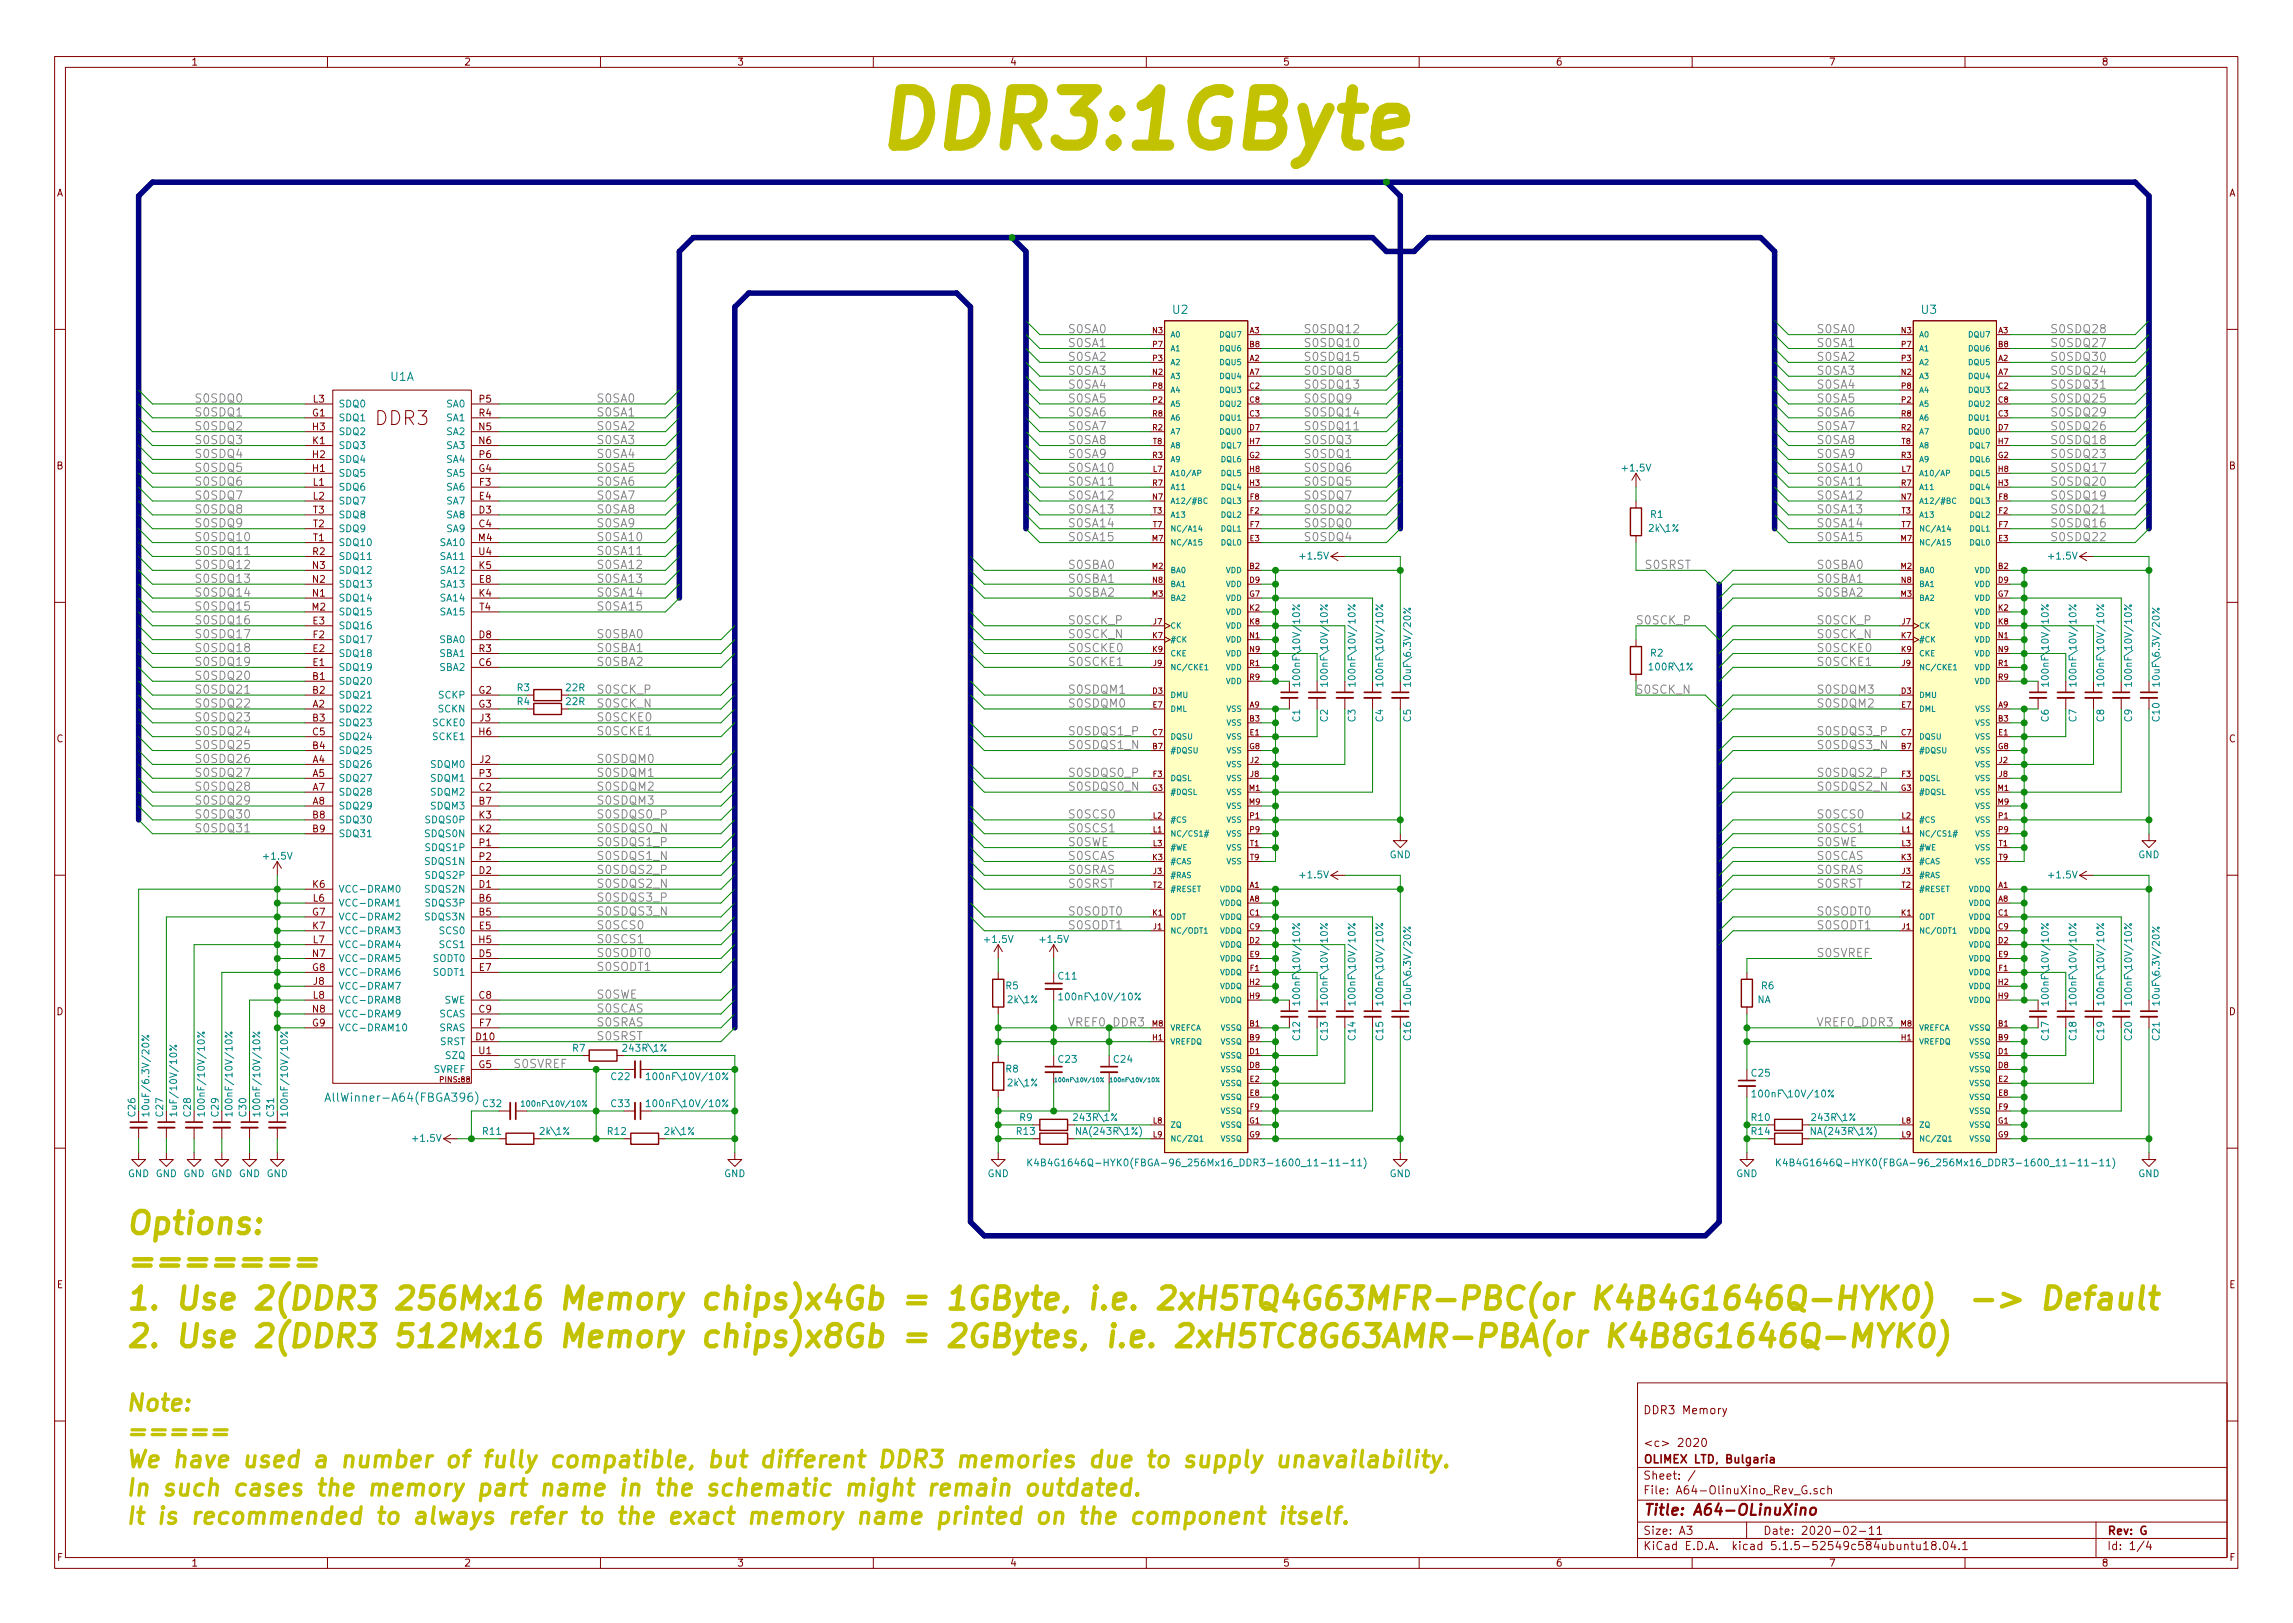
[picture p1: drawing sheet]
<svg xmlns="http://www.w3.org/2000/svg" width="297mm" height="210mm" viewBox="0 0 297 210" stroke-linecap="round" stroke-linejoin="round" font-family="sans-serif">
<defs><g id="words">
<text font-size="10" fill="#008400" x="113.1" y="19.2">DDR3:1GByte</text>
<g font-size="4" fill="#c2c200">
<text x="16.2" y="159.9">Options:</text>
<text x="16.2" y="164.8">=======</text>
<text x="16.2" y="169.7">1. Use 2(DDR3 256Mx16 Memory chips)x4Gb = 1GByte, i.e. 2xH5TQ4G63MFR-PBC(or K4B4G1646Q-HYK0) -&gt; Default</text>
<text x="16.2" y="174.6">2. Use 2(DDR3 512Mx16 Memory chips)x8Gb = 2GBytes, i.e. 2xH5TC8G63AMR-PBA(or K4B8G1646Q-MYK0)</text>
</g>
<g font-size="3" fill="#c2c200">
<text x="16.2" y="182.8">Note:</text>
<text x="16.2" y="186.5">=====</text>
<text x="16.2" y="190.1">We have used a number of fully compatible, but different DDR3 memories due to supply unavailability.</text>
<text x="16.2" y="193.8">In such cases the memory part name in the schematic might remain outdated.</text>
<text x="16.2" y="197.5">It is recommended to always refer to the exact memory name printed on the component itself.</text>
</g>
<text font-size="2.5" fill="#840000" x="48.7" y="55.1">DDR3</text>
<text font-size="2" fill="#840000" x="212.8" y="196.3">Title: A64-OLinuXino</text>
<g font-size="1.5" fill="#008484">
<text x="151.9" y="40.7">U2</text>
<text x="248.9" y="40.7">U3</text>
<text x="50.6" y="49.3">U1A</text>
<text x="43.1" y="142.7">AllWinner-A64(FBGA396)</text>
</g>
<g font-size="1.5" fill="#848484">
<text x="138.3" y="46.8">S0SA2</text>
<text x="138.3" y="45">S0SA1</text>
<text x="138.3" y="43.2">S0SA0</text>
<text x="168.8" y="45">S0SDQ10</text>
<text x="168.8" y="43.2">S0SDQ12</text>
<text x="168.8" y="46.8">S0SDQ15</text>
<text x="235.3" y="43.2">S0SA0</text>
<text x="235.3" y="45">S0SA1</text>
<text x="235.3" y="46.8">S0SA2</text>
<text x="266.2" y="45">S0SDQ27</text>
<text x="266.2" y="43.2">S0SDQ28</text>
<text x="266.2" y="46.8">S0SDQ30</text>
<text x="25.1" y="52.2">S0SDQ0</text>
<text x="25.1" y="53.9">S0SDQ1</text>
<text x="77.2" y="52.2">S0SA0</text>
<text x="77.2" y="53.9">S0SA1</text>
<text x="138.3" y="52.2">S0SA5</text>
<text x="138.3" y="53.9">S0SA6</text>
<text x="138.3" y="50.4">S0SA4</text>
<text x="138.3" y="48.6">S0SA3</text>
<text x="168.8" y="48.6">S0SDQ8</text>
<text x="168.8" y="52.2">S0SDQ9</text>
<text x="168.8" y="50.4">S0SDQ13</text>
<text x="168.8" y="53.9">S0SDQ14</text>
<text x="235.3" y="52.2">S0SA5</text>
<text x="235.3" y="48.6">S0SA3</text>
<text x="235.3" y="50.4">S0SA4</text>
<text x="235.3" y="53.9">S0SA6</text>
<text x="266.2" y="48.6">S0SDQ24</text>
<text x="266.2" y="52.2">S0SDQ25</text>
<text x="266.2" y="53.9">S0SDQ29</text>
<text x="266.2" y="50.4">S0SDQ31</text>
<text x="25.1" y="59.3">S0SDQ4</text>
<text x="25.1" y="57.5">S0SDQ3</text>
<text x="25.1" y="55.7">S0SDQ2</text>
<text x="77.2" y="59.3">S0SA4</text>
<text x="77.2" y="57.5">S0SA3</text>
<text x="77.2" y="55.7">S0SA2</text>
<text x="138.3" y="59.3">S0SA9</text>
<text x="138.3" y="57.5">S0SA8</text>
<text x="138.3" y="55.7">S0SA7</text>
<text x="168.8" y="59.3">S0SDQ1</text>
<text x="168.8" y="57.5">S0SDQ3</text>
<text x="168.8" y="55.7">S0SDQ11</text>
<text x="235.3" y="55.7">S0SA7</text>
<text x="235.3" y="57.5">S0SA8</text>
<text x="235.3" y="59.3">S0SA9</text>
<text x="266.2" y="57.5">S0SDQ18</text>
<text x="266.2" y="59.3">S0SDQ23</text>
<text x="266.2" y="55.7">S0SDQ26</text>
<text x="25.1" y="61.1">S0SDQ5</text>
<text x="25.1" y="62.9">S0SDQ6</text>
<text x="25.1" y="64.7">S0SDQ7</text>
<text x="77.2" y="64.7">S0SA7</text>
<text x="77.2" y="62.9">S0SA6</text>
<text x="77.2" y="61.1">S0SA5</text>
<text x="138.3" y="62.9">S0SA11</text>
<text x="138.3" y="61.1">S0SA10</text>
<text x="138.3" y="64.7">S0SA12</text>
<text x="168.8" y="62.9">S0SDQ5</text>
<text x="168.8" y="61.1">S0SDQ6</text>
<text x="168.8" y="64.7">S0SDQ7</text>
<text x="235.3" y="61.1">S0SA10</text>
<text x="235.3" y="62.9">S0SA11</text>
<text x="235.3" y="64.7">S0SA12</text>
<text x="266.2" y="61.1">S0SDQ17</text>
<text x="266.2" y="64.7">S0SDQ19</text>
<text x="266.2" y="62.9">S0SDQ20</text>
<text x="25.1" y="66.5">S0SDQ8</text>
<text x="25.1" y="68.3">S0SDQ9</text>
<text x="25.1" y="70.1">S0SDQ10</text>
<text x="25.1" y="71.9">S0SDQ11</text>
<text x="77.2" y="71.9">S0SA11</text>
<text x="77.2" y="70.1">S0SA10</text>
<text x="77.2" y="68.3">S0SA9</text>
<text x="77.2" y="66.5">S0SA8</text>
<text x="138.3" y="70.1">S0SA15</text>
<text x="138.3" y="68.3">S0SA14</text>
<text x="138.3" y="66.5">S0SA13</text>
<text x="168.8" y="68.3">S0SDQ0</text>
<text x="168.8" y="66.5">S0SDQ2</text>
<text x="168.8" y="70.1">S0SDQ4</text>
<text x="235.3" y="68.3">S0SA14</text>
<text x="235.3" y="70.1">S0SA15</text>
<text x="235.3" y="66.5">S0SA13</text>
<text x="266.2" y="68.3">S0SDQ16</text>
<text x="266.2" y="66.5">S0SDQ21</text>
<text x="266.2" y="70.1">S0SDQ22</text>
<text x="25.1" y="73.7">S0SDQ12</text>
<text x="25.1" y="75.5">S0SDQ13</text>
<text x="25.1" y="77.3">S0SDQ14</text>
<text x="77.2" y="77.3">S0SA14</text>
<text x="77.2" y="75.5">S0SA13</text>
<text x="77.2" y="73.7">S0SA12</text>
<text x="138.3" y="77.3">S0SBA2</text>
<text x="138.3" y="75.5">S0SBA1</text>
<text x="138.3" y="73.7">S0SBA0</text>
<text x="213.3" y="73.7">S0SRST</text>
<text x="235.3" y="73.7">S0SBA0</text>
<text x="235.3" y="75.5">S0SBA1</text>
<text x="235.3" y="77.3">S0SBA2</text>
<text x="25.1" y="79.1">S0SDQ15</text>
<text x="25.1" y="80.9">S0SDQ16</text>
<text x="25.1" y="82.7">S0SDQ17</text>
<text x="77.2" y="79.1">S0SA15</text>
<text x="77.2" y="82.7">S0SBA0</text>
<text x="138.3" y="82.7">S0SCK_N</text>
<text x="138.3" y="80.9">S0SCK_P</text>
<text x="212.3" y="80.9">S0SCK_P</text>
<text x="235.3" y="80.9">S0SCK_P</text>
<text x="235.3" y="82.7">S0SCK_N</text>
<text x="25.1" y="84.5">S0SDQ18</text>
<text x="25.1" y="86.3">S0SDQ19</text>
<text x="25.1" y="88.1">S0SDQ20</text>
<text x="25.1" y="89.9">S0SDQ21</text>
<text x="77.2" y="89.9">S0SCK_P</text>
<text x="77.2" y="86.3">S0SBA2</text>
<text x="77.2" y="84.5">S0SBA1</text>
<text x="138.3" y="89.9">S0SDQM1</text>
<text x="138.3" y="84.5">S0SCKE0</text>
<text x="138.3" y="86.3">S0SCKE1</text>
<text x="212.2" y="89.9">S0SCK_N</text>
<text x="235.3" y="86.3">S0SCKE1</text>
<text x="235.3" y="84.5">S0SCKE0</text>
<text x="235.3" y="89.9">S0SDQM3</text>
<text x="25.1" y="95.3">S0SDQ24</text>
<text x="25.1" y="93.5">S0SDQ23</text>
<text x="25.1" y="91.7">S0SDQ22</text>
<text x="77.2" y="91.7">S0SCK_N</text>
<text x="77.2" y="95.3">S0SCKE1</text>
<text x="77.2" y="93.5">S0SCKE0</text>
<text x="138.3" y="91.7">S0SDQM0</text>
<text x="138.3" y="95.3">S0SDQS1_P</text>
<text x="235.3" y="91.7">S0SDQM2</text>
<text x="235.3" y="95.3">S0SDQS3_P</text>
<text x="25.1" y="100.6">S0SDQ27</text>
<text x="25.1" y="98.8">S0SDQ26</text>
<text x="25.1" y="97.1">S0SDQ25</text>
<text x="77.2" y="100.6">S0SDQM1</text>
<text x="77.2" y="98.8">S0SDQM0</text>
<text x="138.3" y="100.6">S0SDQS0_P</text>
<text x="138.3" y="97.1">S0SDQS1_N</text>
<text x="235.3" y="97.1">S0SDQS3_N</text>
<text x="235.3" y="100.6">S0SDQS2_P</text>
<text x="25.1" y="102.4">S0SDQ28</text>
<text x="25.1" y="104.2">S0SDQ29</text>
<text x="25.1" y="107.8">S0SDQ31</text>
<text x="25.1" y="106">S0SDQ30</text>
<text x="77.2" y="107.8">S0SDQS0_N</text>
<text x="77.2" y="106">S0SDQS0_P</text>
<text x="77.2" y="104.2">S0SDQM3</text>
<text x="77.2" y="102.4">S0SDQM2</text>
<text x="138.3" y="102.4">S0SDQS0_N</text>
<text x="138.3" y="106">S0SCS0</text>
<text x="138.3" y="107.8">S0SCS1</text>
<text x="235.3" y="102.4">S0SDQS2_N</text>
<text x="235.3" y="106">S0SCS0</text>
<text x="235.3" y="107.8">S0SCS1</text>
<text x="77.2" y="113.2">S0SDQS2_P</text>
<text x="77.2" y="111.4">S0SDQS1_N</text>
<text x="77.2" y="109.6">S0SDQS1_P</text>
<text x="138.3" y="109.6">S0SWE</text>
<text x="138.3" y="111.4">S0SCAS</text>
<text x="138.3" y="113.2">S0SRAS</text>
<text x="235.3" y="109.6">S0SWE</text>
<text x="235.3" y="111.4">S0SCAS</text>
<text x="235.3" y="113.2">S0SRAS</text>
<text x="77.2" y="115">S0SDQS2_N</text>
<text x="77.2" y="116.8">S0SDQS3_P</text>
<text x="77.2" y="118.6">S0SDQS3_N</text>
<text x="138.3" y="115">S0SRST</text>
<text x="138.3" y="118.6">S0SODT0</text>
<text x="235.3" y="115">S0SRST</text>
<text x="235.3" y="118.6">S0SODT0</text>
<text x="77.2" y="120.4">S0SCS0</text>
<text x="77.2" y="122.2">S0SCS1</text>
<text x="77.2" y="124">S0SODT0</text>
<text x="77.2" y="125.8">S0SODT1</text>
<text x="138.3" y="120.4">S0SODT1</text>
<text x="235.3" y="124">S0SVREF</text>
<text x="235.3" y="120.4">S0SODT1</text>
<text x="77.2" y="129.4">S0SWE</text>
<text x="77.2" y="131.2">S0SCAS</text>
<text x="77.2" y="133">S0SRAS</text>
<text x="77.2" y="134.8">S0SRST</text>
<text x="235.3" y="133">VREF0_DDR3</text>
<text x="66.5" y="138.4">S0SVREF</text>
</g>
<text font-size="1.5" fill="#008400" x="138.3" y="133">VREF0_DDR3</text>
<g font-size="1.5" fill="#840000">
<text x="212.8" y="183.2">DDR3 Memory</text>
<text x="212.8" y="191.7">Sheet: /</text>
<text x="212.8" y="189.6">OLIMEX LTD, Bulgaria</text>
<text x="212.8" y="187.4">&lt;c&gt; 2020</text>
<text x="212.8" y="193.6">File: A64-OlinuXino_Rev_G.sch</text>
<text x="212.8" y="200.8">KiCad E.D.A. kicad 5.1.5-52549c584ubuntu18.04.1</text>
<text x="212.8" y="198.8">Size: A3</text>
<text x="228.4" y="198.8">Date: 2020-02-11</text>
<text x="272.9" y="198.8">Rev: G</text>
<text x="272.9" y="200.8">Id: 1/4</text>
</g>
<g font-size="1.3" fill="#840000">
<text x="24.7" y="8.5">1</text>
<text x="60.1" y="8.5">2</text>
<text x="95.5" y="8.5">3</text>
<text x="130.8" y="8.5">4</text>
<text x="166.2" y="8.5">5</text>
<text x="201.5" y="8.5">6</text>
<text x="236.9" y="8.5">7</text>
<text x="272.2" y="8.5">8</text>
<text x="7.3" y="25.4">A</text>
<text x="288.7" y="25.4">A</text>
<text x="40.5" y="53.9">G1</text>
<text x="40.6" y="52.2">L3</text>
<text x="62.1" y="53.9">R4</text>
<text x="62.1" y="52.2">P5</text>
<text x="40.5" y="59.3">H2</text>
<text x="40.5" y="55.7">H3</text>
<text x="40.5" y="57.5">K1</text>
<text x="62.1" y="55.7">N5</text>
<text x="62.1" y="57.5">N6</text>
<text x="62.1" y="59.3">P6</text>
<text x="7.3" y="60.8">B</text>
<text x="40.5" y="61.1">H1</text>
<text x="40.6" y="62.9">L1</text>
<text x="40.6" y="64.7">L2</text>
<text x="62" y="61.1">G4</text>
<text x="62.1" y="64.7">E4</text>
<text x="62.1" y="62.9">F3</text>
<text x="288.7" y="60.8">B</text>
<text x="40.5" y="71.9">R2</text>
<text x="40.6" y="70.1">T1</text>
<text x="40.6" y="68.3">T2</text>
<text x="40.6" y="66.5">T3</text>
<text x="62" y="70.1">M4</text>
<text x="62.1" y="68.3">C4</text>
<text x="62.1" y="66.5">D3</text>
<text x="62.1" y="71.9">U4</text>
<text x="40.5" y="77.3">N1</text>
<text x="40.5" y="75.5">N2</text>
<text x="40.5" y="73.7">N3</text>
<text x="62.1" y="77.3">K4</text>
<text x="62.1" y="73.7">K5</text>
<text x="62.1" y="75.5">E8</text>
<text x="40.4" y="79.1">M2</text>
<text x="40.6" y="80.9">E3</text>
<text x="40.6" y="82.7">F2</text>
<text x="62.1" y="82.7">D8</text>
<text x="62.1" y="79.1">T4</text>
<text x="40.5" y="88.1">B1</text>
<text x="40.5" y="89.9">B2</text>
<text x="40.6" y="86.3">E1</text>
<text x="40.6" y="84.5">E2</text>
<text x="62" y="89.9">G2</text>
<text x="62.1" y="86.3">C6</text>
<text x="62.1" y="84.5">R3</text>
<text x="40.5" y="91.7">A2</text>
<text x="40.5" y="93.5">B3</text>
<text x="40.5" y="95.3">C5</text>
<text x="62" y="91.7">G3</text>
<text x="62.1" y="95.3">H6</text>
<text x="62.2" y="93.5">J3</text>
<text x="7.3" y="96.2">C</text>
<text x="40.5" y="98.8">A4</text>
<text x="40.5" y="100.6">A5</text>
<text x="40.5" y="97.1">B4</text>
<text x="62.1" y="100.6">P3</text>
<text x="62.2" y="98.8">J2</text>
<text x="288.7" y="96.2">C</text>
<text x="40.5" y="102.4">A7</text>
<text x="40.5" y="104.2">A8</text>
<text x="40.5" y="106">B8</text>
<text x="40.5" y="107.8">B9</text>
<text x="62.1" y="104.2">B7</text>
<text x="62.1" y="102.4">C2</text>
<text x="62.1" y="107.8">K2</text>
<text x="62.1" y="106">K3</text>
<text x="62.1" y="113.2">D2</text>
<text x="62.1" y="109.6">P1</text>
<text x="62.1" y="111.4">P2</text>
<text x="40.5" y="118.6">G7</text>
<text x="40.5" y="115">K6</text>
<text x="40.6" y="116.8">L6</text>
<text x="62.1" y="118.6">B5</text>
<text x="62.1" y="116.8">B6</text>
<text x="62.1" y="115">D1</text>
<text x="40.5" y="125.8">G8</text>
<text x="40.5" y="120.4">K7</text>
<text x="40.5" y="124">N7</text>
<text x="40.6" y="122.2">L7</text>
<text x="62.1" y="124">D5</text>
<text x="62.1" y="122.2">H5</text>
<text x="62.1" y="120.4">E5</text>
<text x="62.1" y="125.8">E7</text>
<text x="7.3" y="131.5">D</text>
<text x="40.5" y="131.2">N8</text>
<text x="40.6" y="129.4">L8</text>
<text x="40.6" y="127.6">J8</text>
<text x="62.1" y="129.4">C8</text>
<text x="62.1" y="131.2">C9</text>
<text x="288.7" y="131.5">D</text>
<text x="40.5" y="133">G9</text>
<text x="61.7" y="134.8">D10</text>
<text x="62.1" y="136.6">U1</text>
<text x="62.1" y="133">F7</text>
<text x="62" y="138.4">G5</text>
<text x="7.4" y="166.9">E</text>
<text x="288.8" y="166.9">E</text>
<text x="7.4" y="202.2">F</text>
<text x="24.7" y="202.9">1</text>
<text x="60.1" y="202.9">2</text>
<text x="95.5" y="202.9">3</text>
<text x="130.8" y="202.9">4</text>
<text x="166.2" y="202.9">5</text>
<text x="201.5" y="202.9">6</text>
<text x="236.9" y="202.9">7</text>
<text x="272.2" y="202.9">8</text>
<text x="288.8" y="202.2">F</text>
</g>
<g font-size="1.3" fill="#008484">
<text x="43.8" y="52.8">SDQ0</text>
<text x="57.9" y="52.8">SA0</text>
<text x="43.8" y="54.6">SDQ1</text>
<text x="43.8" y="60">SDQ4</text>
<text x="43.8" y="56.4">SDQ2</text>
<text x="43.8" y="58.2">SDQ3</text>
<text x="57.9" y="56.4">SA2</text>
<text x="57.9" y="58.2">SA3</text>
<text x="57.9" y="60">SA4</text>
<text x="57.9" y="54.6">SA1</text>
<text x="43.8" y="61.8">SDQ5</text>
<text x="43.8" y="63.6">SDQ6</text>
<text x="43.8" y="65.4">SDQ7</text>
<text x="57.9" y="65.4">SA7</text>
<text x="57.9" y="63.6">SA6</text>
<text x="57.9" y="61.8">SA5</text>
<text x="210.3" y="61.1">+1.5V</text>
<text x="43.8" y="70.7">SDQ10</text>
<text x="43.8" y="68.9">SDQ9</text>
<text x="43.8" y="67.1">SDQ8</text>
<text x="57.2" y="70.7">SA10</text>
<text x="57.9" y="68.9">SA9</text>
<text x="57.9" y="67.1">SA8</text>
<text x="213.8" y="68.9">2k\1%</text>
<text x="213.8" y="67.1">R1</text>
<text x="43.8" y="77.9">SDQ14</text>
<text x="43.8" y="76.1">SDQ13</text>
<text x="43.8" y="74.3">SDQ12</text>
<text x="43.8" y="72.5">SDQ11</text>
<text x="57.2" y="76.1">SA13</text>
<text x="57.2" y="77.9">SA14</text>
<text x="57.2" y="74.3">SA12</text>
<text x="57.2" y="72.5">SA11</text>
<text x="168.5" y="72.5">+1.5V</text>
<text x="265.5" y="72.5">+1.5V</text>
<text x="43.8" y="81.5">SDQ16</text>
<text x="43.8" y="83.3">SDQ17</text>
<text x="43.8" y="79.7">SDQ15</text>
<text x="57" y="83.3">SBA0</text>
<text x="57.2" y="79.7">SA15</text>
<text x="43.8" y="88.7">SDQ20</text>
<text x="43.8" y="86.9">SDQ19</text>
<text x="43.8" y="85.1">SDQ18</text>
<text x="57" y="86.9">SBA2</text>
<text x="57" y="85.1">SBA1</text>
<text x="67" y="89.5">R3</text>
<text x="73.4" y="89.5">22R</text>
<text x="168.4" y="88.1" transform="rotate(-90 168.4 88.1)">100nF\10V/10%</text>
<text x="172" y="88.1" transform="rotate(-90 172 88.1)">100nF\10V/10%</text>
<text x="175.6" y="88.1" transform="rotate(-90 175.6 88.1)">100nF\10V/10%</text>
<text x="179.2" y="88.1" transform="rotate(-90 179.2 88.1)">100nF\10V/10%</text>
<text x="182.8" y="88.2" transform="rotate(-90 182.8 88.2)">10uF\6.3V/20%</text>
<text x="213.8" y="85.1">R2</text>
<text x="213.9" y="86.9">100R\1%</text>
<text x="265.4" y="88.1" transform="rotate(-90 265.4 88.1)">100nF\10V/10%</text>
<text x="269" y="88.1" transform="rotate(-90 269 88.1)">100nF\10V/10%</text>
<text x="272.6" y="88.1" transform="rotate(-90 272.6 88.1)">100nF\10V/10%</text>
<text x="276.2" y="88.1" transform="rotate(-90 276.2 88.1)">100nF\10V/10%</text>
<text x="279.8" y="88.2" transform="rotate(-90 279.8 88.2)">10uF\6.3V/20%</text>
<text x="43.8" y="92.3">SDQ22</text>
<text x="43.8" y="90.5">SDQ21</text>
<text x="43.8" y="94.1">SDQ23</text>
<text x="43.8" y="95.9">SDQ24</text>
<text x="56.2" y="95.9">SCKE1</text>
<text x="56.2" y="94.1">SCKE0</text>
<text x="56.8" y="92.3">SCKN</text>
<text x="56.9" y="90.5">SCKP</text>
<text x="67" y="91.3">R4</text>
<text x="73.4" y="91.3">22R</text>
<text x="168.4" y="93.5" transform="rotate(-90 168.4 93.5)">C1</text>
<text x="172" y="93.5" transform="rotate(-90 172 93.5)">C2</text>
<text x="175.6" y="93.5" transform="rotate(-90 175.6 93.5)">C3</text>
<text x="179.2" y="93.5" transform="rotate(-90 179.2 93.5)">C4</text>
<text x="182.8" y="93.5" transform="rotate(-90 182.8 93.5)">C5</text>
<text x="265.4" y="93.5" transform="rotate(-90 265.4 93.5)">C6</text>
<text x="269" y="93.5" transform="rotate(-90 269 93.5)">C7</text>
<text x="272.6" y="93.5" transform="rotate(-90 272.6 93.5)">C8</text>
<text x="276.2" y="93.5" transform="rotate(-90 276.2 93.5)">C9</text>
<text x="279.8" y="93.4" transform="rotate(-90 279.8 93.4)">C10</text>
<text x="43.8" y="99.5">SDQ26</text>
<text x="43.8" y="101.3">SDQ27</text>
<text x="43.8" y="97.7">SDQ25</text>
<text x="55.9" y="99.5">SDQM0</text>
<text x="55.9" y="101.3">SDQM1</text>
<text x="43.8" y="103.1">SDQ28</text>
<text x="43.8" y="104.9">SDQ29</text>
<text x="43.8" y="106.7">SDQ30</text>
<text x="55.3" y="106.7">SDQS0P</text>
<text x="55.9" y="104.9">SDQM3</text>
<text x="55.9" y="103.1">SDQM2</text>
<text x="34.3" y="111.4">+1.5V</text>
<text x="43.8" y="108.5">SDQ31</text>
<text x="55.2" y="108.5">SDQS0N</text>
<text x="55.2" y="112">SDQS1N</text>
<text x="55.3" y="113.8">SDQS2P</text>
<text x="55.3" y="110.3">SDQS1P</text>
<text x="168.5" y="113.8">+1.5V</text>
<text x="180" y="111.2">GND</text>
<text x="265.5" y="113.8">+1.5V</text>
<text x="277" y="111.2">GND</text>
<text x="43.8" y="119.2">VCC-DRAM2</text>
<text x="43.8" y="115.6">VCC-DRAM0</text>
<text x="43.8" y="117.4">VCC-DRAM1</text>
<text x="55.2" y="119.2">SDQS3N</text>
<text x="55.2" y="115.6">SDQS2N</text>
<text x="55.3" y="117.4">SDQS3P</text>
<text x="43.8" y="121">VCC-DRAM3</text>
<text x="43.8" y="122.8">VCC-DRAM4</text>
<text x="43.8" y="124.6">VCC-DRAM5</text>
<text x="56.2" y="124.6">SODT0</text>
<text x="57.1" y="121">SCS0</text>
<text x="57.1" y="122.8">SCS1</text>
<text x="127.7" y="122.1">+1.5V</text>
<text x="134.8" y="122.1">+1.5V</text>
<text x="43.8" y="126.4">VCC-DRAM6</text>
<text x="43.8" y="128.2">VCC-DRAM7</text>
<text x="43.8" y="130">VCC-DRAM8</text>
<text x="43.8" y="131.8">VCC-DRAM9</text>
<text x="56.2" y="126.4">SODT1</text>
<text x="56.9" y="131.8">SCAS</text>
<text x="57.5" y="130">SWE</text>
<text x="130.3" y="128.2">R5</text>
<text x="130.7" y="130">2k\1%</text>
<text x="137.1" y="126.9">C11</text>
<text x="137.9" y="129.6">100nF\10V/10%</text>
<text x="168.4" y="129.5" transform="rotate(-90 168.4 129.5)">100nF\10V/10%</text>
<text x="172" y="129.5" transform="rotate(-90 172 129.5)">100nF\10V/10%</text>
<text x="175.6" y="129.5" transform="rotate(-90 175.6 129.5)">100nF\10V/10%</text>
<text x="179.2" y="129.5" transform="rotate(-90 179.2 129.5)">100nF\10V/10%</text>
<text x="182.8" y="129.5" transform="rotate(-90 182.8 129.5)">10uF\6.3V/20%</text>
<text x="227.6" y="130">NA</text>
<text x="228.2" y="128.2">R6</text>
<text x="265.4" y="129.5" transform="rotate(-90 265.4 129.5)">100nF\10V/10%</text>
<text x="269" y="129.5" transform="rotate(-90 269 129.5)">100nF\10V/10%</text>
<text x="272.6" y="129.5" transform="rotate(-90 272.6 129.5)">100nF\10V/10%</text>
<text x="276.2" y="129.5" transform="rotate(-90 276.2 129.5)">100nF\10V/10%</text>
<text x="279.8" y="129.5" transform="rotate(-90 279.8 129.5)">10uF\6.3V/20%</text>
<text x="43.8" y="133.6">VCC-DRAM10</text>
<text x="56.9" y="133.6">SRAS</text>
<text x="57" y="135.4">SRST</text>
<text x="57.8" y="137.2">SZQ</text>
<text x="74.2" y="136.2">R7</text>
<text x="80.9" y="136.2">243R\1%</text>
<text x="137.1" y="137.7">C23</text>
<text x="144.3" y="137.7">C24</text>
<text x="168.4" y="134.7" transform="rotate(-90 168.4 134.7)">C12</text>
<text x="172" y="134.7" transform="rotate(-90 172 134.7)">C13</text>
<text x="175.6" y="134.7" transform="rotate(-90 175.6 134.7)">C14</text>
<text x="179.2" y="134.7" transform="rotate(-90 179.2 134.7)">C15</text>
<text x="182.8" y="134.7" transform="rotate(-90 182.8 134.7)">C16</text>
<text x="265.4" y="134.7" transform="rotate(-90 265.4 134.7)">C17</text>
<text x="269" y="134.7" transform="rotate(-90 269 134.7)">C18</text>
<text x="272.6" y="134.7" transform="rotate(-90 272.6 134.7)">C19</text>
<text x="276.2" y="134.7" transform="rotate(-90 276.2 134.7)">C20</text>
<text x="279.8" y="134.7" transform="rotate(-90 279.8 134.7)">C21</text>
<text x="19.3" y="143.7" transform="rotate(-90 19.3 143.7)">10uF/6.3V/20%</text>
<text x="22.9" y="143.8" transform="rotate(-90 22.9 143.8)">1uF/10V/10%</text>
<text x="26.5" y="143.7" transform="rotate(-90 26.5 143.7)">100nF/10V/10%</text>
<text x="30.1" y="143.7" transform="rotate(-90 30.1 143.7)">100nF/10V/10%</text>
<text x="33.7" y="143.7" transform="rotate(-90 33.7 143.7)">100nF/10V/10%</text>
<text x="37.3" y="143.7" transform="rotate(-90 37.3 143.7)">100nF/10V/10%</text>
<text x="56.2" y="139">SVREF</text>
<text x="62.6" y="143.4">C32</text>
<text x="79.2" y="143.4">C33</text>
<text x="79.2" y="139.9">C22</text>
<text x="84.5" y="143.4">100nF\10V/10%</text>
<text x="84.5" y="139.9">100nF\10V/10%</text>
<text x="130.3" y="138.9">R8</text>
<text x="130.7" y="140.7">2k\1%</text>
<text x="226.9" y="139.5">C25</text>
<text x="227.7" y="142.2">100nF\10V/10%</text>
<text x="17.5" y="144.6" transform="rotate(-90 17.5 144.6)">C26</text>
<text x="21.1" y="144.6" transform="rotate(-90 21.1 144.6)">C27</text>
<text x="24.7" y="144.6" transform="rotate(-90 24.7 144.6)">C28</text>
<text x="28.3" y="144.6" transform="rotate(-90 28.3 144.6)">C29</text>
<text x="31.9" y="144.6" transform="rotate(-90 31.9 144.6)">C30</text>
<text x="35.5" y="144.6" transform="rotate(-90 35.5 144.6)">C31</text>
<text x="53.6" y="147.9">+1.5V</text>
<text x="62.6" y="147">R11</text>
<text x="70.1" y="147">2k\1%</text>
<text x="78.8" y="147">R12</text>
<text x="86.2" y="147">2k\1%</text>
<text x="131.7" y="147">R13</text>
<text x="132.1" y="145.2">R9</text>
<text x="139.3" y="145.2">243R\1%</text>
<text x="139.8" y="147">NA(243R\1%)</text>
<text x="226.9" y="145.2">R10</text>
<text x="226.9" y="147">R14</text>
<text x="234.9" y="145.2">243R\1%</text>
<text x="235" y="147">NA(243R\1%)</text>
<text x="16.6" y="152.5">GND GND GND GND GND GND</text>
<text x="93.8" y="152.5">GND</text>
<text x="127.9" y="152.5">GND</text>
<text x="136.7" y="151.1">K4B4G1646Q-HYK0(FBGA-96_256Mx16_DDR3-1600_11-11-11)</text>
<text x="180" y="152.5">GND</text>
<text x="224.9" y="152.5">GND</text>
<text x="233.7" y="151.1">K4B4G1646Q-HYK0(FBGA-96_256Mx16_DDR3-1600_11-11-11)</text>
<text x="277" y="152.5">GND</text>
</g>
<g font-size="1" fill="#840000">
<text x="149.3" y="43.2">N3</text>
<text x="149.4" y="46.8">P3</text>
<text x="149.4" y="45">P7</text>
<text x="161.9" y="46.8">A2</text>
<text x="161.9" y="43.2">A3</text>
<text x="161.9" y="45">B8</text>
<text x="246.3" y="43.2">N3</text>
<text x="246.3" y="46.8">P3</text>
<text x="246.3" y="45">P7</text>
<text x="258.9" y="46.8">A2</text>
<text x="258.9" y="43.2">A3</text>
<text x="258.9" y="45">B8</text>
<text x="149.3" y="48.6">N2</text>
<text x="149.3" y="53.9">R8</text>
<text x="149.4" y="52.2">P2</text>
<text x="149.4" y="50.4">P8</text>
<text x="161.9" y="48.6">A7</text>
<text x="161.9" y="50.4">C2</text>
<text x="161.9" y="53.9">C3</text>
<text x="161.9" y="52.2">C8</text>
<text x="246.3" y="48.6">N2</text>
<text x="246.3" y="53.9">R8</text>
<text x="246.3" y="52.2">P2</text>
<text x="246.3" y="50.4">P8</text>
<text x="258.9" y="48.6">A7</text>
<text x="258.9" y="50.4">C2</text>
<text x="258.9" y="53.9">C3</text>
<text x="258.9" y="52.2">C8</text>
<text x="149.3" y="55.7">R2</text>
<text x="149.3" y="59.3">R3</text>
<text x="149.4" y="57.5">T8</text>
<text x="161.9" y="59.3">G2</text>
<text x="161.9" y="55.7">D7</text>
<text x="161.9" y="57.5">H7</text>
<text x="246.3" y="55.7">R2</text>
<text x="246.3" y="59.3">R3</text>
<text x="246.4" y="57.5">T8</text>
<text x="258.9" y="59.3">G2</text>
<text x="258.9" y="55.7">D7</text>
<text x="258.9" y="57.5">H7</text>
<text x="149.3" y="64.7">N7</text>
<text x="149.3" y="62.9">R7</text>
<text x="149.4" y="61.1">L7</text>
<text x="161.9" y="62.9">H3</text>
<text x="161.9" y="61.1">H8</text>
<text x="162" y="64.7">F8</text>
<text x="246.3" y="64.7">N7</text>
<text x="246.3" y="62.9">R7</text>
<text x="246.4" y="61.1">L7</text>
<text x="258.9" y="62.9">H3</text>
<text x="258.9" y="61.1">H8</text>
<text x="258.9" y="64.7">F8</text>
<text x="149.3" y="70.1">M7</text>
<text x="149.4" y="66.5">T3</text>
<text x="149.4" y="68.3">T7</text>
<text x="161.9" y="70.1">E3</text>
<text x="162" y="66.5">F2</text>
<text x="162" y="68.3">F7</text>
<text x="246.3" y="70.1">M7</text>
<text x="246.4" y="66.5">T3</text>
<text x="246.4" y="68.3">T7</text>
<text x="258.9" y="70.1">E3</text>
<text x="258.9" y="66.5">F2</text>
<text x="258.9" y="68.3">F7</text>
<text x="149.3" y="73.7">M2</text>
<text x="149.3" y="77.3">M3</text>
<text x="149.3" y="75.5">N8</text>
<text x="161.9" y="77.3">G7</text>
<text x="161.9" y="73.7">B2</text>
<text x="161.9" y="75.5">D9</text>
<text x="246.3" y="73.7">M2</text>
<text x="246.3" y="77.3">M3</text>
<text x="246.3" y="75.5">N8</text>
<text x="258.9" y="77.3">G7</text>
<text x="258.9" y="73.7">B2</text>
<text x="258.9" y="75.5">D9</text>
<text x="149.3" y="82.7">K7</text>
<text x="149.4" y="80.9">J7</text>
<text x="161.9" y="79.1">K2</text>
<text x="161.9" y="80.9">K8</text>
<text x="161.9" y="82.7">N1</text>
<text x="246.3" y="82.7">K7</text>
<text x="246.4" y="80.9">J7</text>
<text x="258.9" y="79.1">K2</text>
<text x="258.9" y="80.9">K8</text>
<text x="258.9" y="82.7">N1</text>
<text x="149.3" y="89.9">D3</text>
<text x="149.3" y="84.5">K9</text>
<text x="149.4" y="86.3">J9</text>
<text x="161.9" y="84.5">N9</text>
<text x="161.9" y="86.3">R1</text>
<text x="161.9" y="88.1">R9</text>
<text x="246.3" y="89.9">D3</text>
<text x="246.3" y="84.5">K9</text>
<text x="246.4" y="86.3">J9</text>
<text x="258.9" y="84.5">N9</text>
<text x="258.9" y="86.3">R1</text>
<text x="258.9" y="88.1">R9</text>
<text x="149.3" y="95.3">C7</text>
<text x="149.4" y="91.7">E7</text>
<text x="161.9" y="91.7">A9</text>
<text x="161.9" y="93.5">B3</text>
<text x="161.9" y="95.3">E1</text>
<text x="246.3" y="95.3">C7</text>
<text x="246.3" y="91.7">E7</text>
<text x="258.9" y="91.7">A9</text>
<text x="258.9" y="93.5">B3</text>
<text x="258.9" y="95.3">E1</text>
<text x="149.3" y="97.1">B7</text>
<text x="149.4" y="100.6">F3</text>
<text x="161.9" y="97.1">G8</text>
<text x="162" y="98.8">J2</text>
<text x="162" y="100.6">J8</text>
<text x="246.3" y="97.1">B7</text>
<text x="246.4" y="100.6">F3</text>
<text x="258.9" y="97.1">G8</text>
<text x="259" y="98.8">J2</text>
<text x="259" y="100.6">J8</text>
<text x="149.3" y="102.4">G3</text>
<text x="149.4" y="107.8">L1</text>
<text x="149.4" y="106">L2</text>
<text x="161.9" y="102.4">M1</text>
<text x="161.9" y="104.2">M9</text>
<text x="161.9" y="106">P1</text>
<text x="161.9" y="107.8">P9</text>
<text x="246.3" y="102.4">G3</text>
<text x="246.4" y="107.8">L1</text>
<text x="246.4" y="106">L2</text>
<text x="258.8" y="102.4">M1</text>
<text x="258.8" y="104.2">M9</text>
<text x="258.9" y="106">P1</text>
<text x="258.9" y="107.8">P9</text>
<text x="149.3" y="111.4">K3</text>
<text x="149.4" y="109.6">L3</text>
<text x="149.4" y="113.2">J3</text>
<text x="162" y="109.6">T1</text>
<text x="162" y="111.4">T9</text>
<text x="246.3" y="111.4">K3</text>
<text x="246.4" y="109.6">L3</text>
<text x="246.4" y="113.2">J3</text>
<text x="258.9" y="109.6">T1</text>
<text x="258.9" y="111.4">T9</text>
<text x="149.3" y="118.6">K1</text>
<text x="149.4" y="115">T2</text>
<text x="161.9" y="115">A1</text>
<text x="161.9" y="116.8">A8</text>
<text x="161.9" y="118.6">C1</text>
<text x="246.3" y="118.6">K1</text>
<text x="246.4" y="115">T2</text>
<text x="258.9" y="115">A1</text>
<text x="258.9" y="116.8">A8</text>
<text x="258.9" y="118.6">C1</text>
<text x="149.4" y="120.4">J1</text>
<text x="161.9" y="120.4">C9</text>
<text x="161.9" y="122.2">D2</text>
<text x="161.9" y="124">E9</text>
<text x="162" y="125.8">F1</text>
<text x="246.4" y="120.4">J1</text>
<text x="258.9" y="120.4">C9</text>
<text x="258.9" y="122.2">D2</text>
<text x="258.9" y="124">E9</text>
<text x="258.9" y="125.8">F1</text>
<text x="161.9" y="127.6">H2</text>
<text x="161.9" y="129.4">H9</text>
<text x="258.9" y="127.6">H2</text>
<text x="258.9" y="129.4">H9</text>
<text x="149.3" y="133">M8</text>
<text x="149.3" y="134.8">H1</text>
<text x="161.9" y="133">B1</text>
<text x="161.9" y="134.8">B9</text>
<text x="161.9" y="136.6">D1</text>
<text x="246.3" y="133">M8</text>
<text x="246.3" y="134.8">H1</text>
<text x="258.9" y="133">B1</text>
<text x="258.9" y="134.8">B9</text>
<text x="258.9" y="136.6">D1</text>
<text x="57.1" y="140.2">PINS:88</text>
<text x="161.9" y="138.4">D8</text>
<text x="161.9" y="140.2">E2</text>
<text x="161.9" y="142">E8</text>
<text x="162" y="143.7">F9</text>
<text x="258.9" y="138.4">D8</text>
<text x="258.9" y="140.2">E2</text>
<text x="258.9" y="142">E8</text>
<text x="258.9" y="143.7">F9</text>
<text x="149.4" y="145.5">L8</text>
<text x="149.4" y="147.3">L9</text>
<text x="161.9" y="145.5">G1</text>
<text x="161.9" y="147.3">G9</text>
<text x="246.4" y="145.5">L8</text>
<text x="246.4" y="147.3">L9</text>
<text x="258.9" y="145.5">G1</text>
<text x="258.9" y="147.3">G9</text>
</g>
<g font-size="1" fill="#008484">
<text x="151.6" y="43.7">A0</text>
<text x="151.6" y="47.3">A2</text>
<text x="151.6" y="45.5">A1</text>
<text x="158.1" y="47.3">DQU5</text>
<text x="158.1" y="43.7">DQU7</text>
<text x="158.1" y="45.5">DQU6</text>
<text x="248.6" y="43.7">A0</text>
<text x="248.6" y="47.3">A2</text>
<text x="248.6" y="45.5">A1</text>
<text x="255.1" y="47.3">DQU5</text>
<text x="255.1" y="43.7">DQU7</text>
<text x="255.1" y="45.5">DQU6</text>
<text x="151.6" y="49.1">A3</text>
<text x="151.6" y="52.7">A5</text>
<text x="151.6" y="50.9">A4</text>
<text x="158.1" y="49.1">DQU4</text>
<text x="158.1" y="50.9">DQU3</text>
<text x="158.1" y="52.7">DQU2</text>
<text x="248.6" y="49.1">A3</text>
<text x="248.6" y="52.7">A5</text>
<text x="248.6" y="50.9">A4</text>
<text x="255.1" y="49.1">DQU4</text>
<text x="255.1" y="50.9">DQU3</text>
<text x="255.1" y="52.7">DQU2</text>
<text x="151.6" y="56.3">A7</text>
<text x="151.6" y="59.9">A9</text>
<text x="151.6" y="54.5">A6</text>
<text x="151.6" y="58.1">A8</text>
<text x="158.1" y="54.5">DQU1</text>
<text x="158.1" y="56.3">DQU0</text>
<text x="158.2" y="59.9">DQL6</text>
<text x="158.2" y="58.1">DQL7</text>
<text x="248.6" y="56.3">A7</text>
<text x="248.6" y="59.9">A9</text>
<text x="248.6" y="54.5">A6</text>
<text x="248.6" y="58.1">A8</text>
<text x="255.1" y="54.5">DQU1</text>
<text x="255.1" y="56.3">DQU0</text>
<text x="255.2" y="59.9">DQL6</text>
<text x="255.2" y="58.1">DQL7</text>
<text x="151.6" y="61.7">A10/AP</text>
<text x="151.6" y="65.3">A12/#BC</text>
<text x="151.6" y="63.5">A11</text>
<text x="158.2" y="65.3">DQL3</text>
<text x="158.2" y="63.5">DQL4</text>
<text x="158.2" y="61.7">DQL5</text>
<text x="248.6" y="61.7">A10/AP</text>
<text x="248.6" y="65.3">A12/#BC</text>
<text x="248.6" y="63.5">A11</text>
<text x="255.2" y="65.3">DQL3</text>
<text x="255.2" y="63.5">DQL4</text>
<text x="255.2" y="61.7">DQL5</text>
<text x="151.6" y="70.7">NC/A15</text>
<text x="151.6" y="67.1">A13</text>
<text x="151.6" y="68.9">NC/A14</text>
<text x="158.2" y="70.7">DQL0</text>
<text x="158.2" y="67.1">DQL2</text>
<text x="158.2" y="68.9">DQL1</text>
<text x="248.6" y="70.7">NC/A15</text>
<text x="248.6" y="67.1">A13</text>
<text x="248.6" y="68.9">NC/A14</text>
<text x="255.2" y="70.7">DQL0</text>
<text x="255.2" y="67.1">DQL2</text>
<text x="255.2" y="68.9">DQL1</text>
<text x="151.6" y="74.2">BA0</text>
<text x="151.6" y="77.8">BA2</text>
<text x="151.6" y="76">BA1</text>
<text x="158.8" y="74.2">VDD</text>
<text x="158.8" y="76">VDD</text>
<text x="158.8" y="77.8">VDD</text>
<text x="248.6" y="74.2">BA0</text>
<text x="248.6" y="77.8">BA2</text>
<text x="248.6" y="76">BA1</text>
<text x="255.8" y="74.2">VDD</text>
<text x="255.8" y="76">VDD</text>
<text x="255.8" y="77.8">VDD</text>
<text x="151.6" y="81.4">CK</text>
<text x="151.6" y="83.2">#CK</text>
<text x="158.8" y="79.6">VDD</text>
<text x="158.8" y="81.4">VDD</text>
<text x="158.8" y="83.2">VDD</text>
<text x="248.6" y="81.4">CK</text>
<text x="248.6" y="83.2">#CK</text>
<text x="255.8" y="79.6">VDD</text>
<text x="255.8" y="81.4">VDD</text>
<text x="255.8" y="83.2">VDD</text>
<text x="151.6" y="86.8">NC/CKE1</text>
<text x="151.6" y="85">CKE</text>
<text x="158.8" y="85">VDD</text>
<text x="158.8" y="86.8">VDD</text>
<text x="158.8" y="88.6">VDD</text>
<text x="248.6" y="86.8">NC/CKE1</text>
<text x="248.6" y="85">CKE</text>
<text x="255.8" y="85">VDD</text>
<text x="255.8" y="86.8">VDD</text>
<text x="255.8" y="88.6">VDD</text>
<text x="151.6" y="95.8">DQSU</text>
<text x="151.6" y="90.4">DMU</text>
<text x="151.6" y="92.2">DML</text>
<text x="158.9" y="92.2">VSS</text>
<text x="158.9" y="94">VSS</text>
<text x="158.9" y="95.8">VSS</text>
<text x="248.6" y="95.8">DQSU</text>
<text x="248.6" y="90.4">DMU</text>
<text x="248.6" y="92.2">DML</text>
<text x="255.9" y="92.2">VSS</text>
<text x="255.9" y="94">VSS</text>
<text x="255.9" y="95.8">VSS</text>
<text x="151.6" y="97.6">#DQSU</text>
<text x="151.6" y="101.2">DQSL</text>
<text x="158.9" y="97.6">VSS</text>
<text x="158.9" y="99.4">VSS</text>
<text x="158.9" y="101.2">VSS</text>
<text x="248.6" y="97.6">#DQSU</text>
<text x="248.6" y="101.2">DQSL</text>
<text x="255.9" y="97.6">VSS</text>
<text x="255.9" y="99.4">VSS</text>
<text x="255.9" y="101.2">VSS</text>
<text x="151.6" y="103">#DQSL</text>
<text x="151.6" y="106.6">#CS</text>
<text x="158.9" y="103">VSS</text>
<text x="158.9" y="104.8">VSS</text>
<text x="158.9" y="106.6">VSS</text>
<text x="248.6" y="103">#DQSL</text>
<text x="248.6" y="106.6">#CS</text>
<text x="255.9" y="103">VSS</text>
<text x="255.9" y="104.8">VSS</text>
<text x="255.9" y="106.6">VSS</text>
<text x="151.6" y="113.8">#RAS</text>
<text x="151.6" y="112">#CAS</text>
<text x="151.6" y="108.4">NC/CS1#</text>
<text x="151.6" y="110.2">#WE</text>
<text x="158.9" y="108.4">VSS</text>
<text x="158.9" y="110.2">VSS</text>
<text x="158.9" y="112">VSS</text>
<text x="248.6" y="113.8">#RAS</text>
<text x="248.6" y="112">#CAS</text>
<text x="248.6" y="108.4">NC/CS1#</text>
<text x="248.6" y="110.2">#WE</text>
<text x="255.9" y="108.4">VSS</text>
<text x="255.9" y="110.2">VSS</text>
<text x="255.9" y="112">VSS</text>
<text x="151.6" y="119.1">ODT</text>
<text x="151.6" y="115.6">#RESET</text>
<text x="158" y="115.6">VDDQ</text>
<text x="158" y="117.3">VDDQ</text>
<text x="158" y="119.1">VDDQ</text>
<text x="248.6" y="119.1">ODT</text>
<text x="248.6" y="115.6">#RESET</text>
<text x="255" y="115.6">VDDQ</text>
<text x="255" y="117.3">VDDQ</text>
<text x="255" y="119.1">VDDQ</text>
<text x="151.6" y="120.9">NC/ODT1</text>
<text x="158" y="120.9">VDDQ</text>
<text x="158" y="122.7">VDDQ</text>
<text x="158" y="124.5">VDDQ</text>
<text x="248.6" y="120.9">NC/ODT1</text>
<text x="255" y="120.9">VDDQ</text>
<text x="255" y="122.7">VDDQ</text>
<text x="255" y="124.5">VDDQ</text>
<text x="158" y="126.3">VDDQ</text>
<text x="158" y="128.1">VDDQ</text>
<text x="158" y="129.9">VDDQ</text>
<text x="255" y="126.3">VDDQ</text>
<text x="255" y="128.1">VDDQ</text>
<text x="255" y="129.9">VDDQ</text>
<text x="151.6" y="135.3">VREFDQ</text>
<text x="151.6" y="133.5">VREFCA</text>
<text x="158.1" y="133.5">VSSQ</text>
<text x="158.1" y="135.3">VSSQ</text>
<text x="158.1" y="137.1">VSSQ</text>
<text x="248.6" y="135.3">VREFDQ</text>
<text x="248.6" y="133.5">VREFCA</text>
<text x="255.1" y="133.5">VSSQ</text>
<text x="255.1" y="135.3">VSSQ</text>
<text x="255.1" y="137.1">VSSQ</text>
<text x="68.2" y="143.4">100nF\10V/10%</text>
<text x="158.1" y="138.9">VSSQ</text>
<text x="158.1" y="140.7">VSSQ</text>
<text x="158.1" y="142.5">VSSQ</text>
<text x="255.1" y="138.9">VSSQ</text>
<text x="255.1" y="140.7">VSSQ</text>
<text x="255.1" y="142.5">VSSQ</text>
<text x="151.6" y="146.1">ZQ</text>
<text x="151.6" y="147.9">NC/ZQ1</text>
<text x="158.1" y="144.3">VSSQ</text>
<text x="158.1" y="146.1">VSSQ</text>
<text x="158.1" y="147.9">VSSQ</text>
<text x="248.6" y="146.1">ZQ</text>
<text x="248.6" y="147.9">NC/ZQ1</text>
<text x="255.1" y="144.3">VSSQ</text>
<text x="255.1" y="146.1">VSSQ</text>
<text x="255.1" y="147.9">VSSQ</text>
</g>
<g font-size=".8" fill="#008484">
<text x="137.1" y="140.2">100nF\10V/10%</text>
<text x="144.3" y="140.2">100nF\10V/10%</text>
</g>
</g></defs>
<g fill="none" stroke="#840000" stroke-width=".13">
<path d="M7.1 7.3h282.8v195.9h-282.8zM8.5 8.7h280v193.1h-280zM42.4 7.3v1.4M77.8 7.3v1.4M113.1 7.3v1.4M148.5 7.3v1.4M183.8 7.3v1.4M219.2 7.3v1.4M254.5 7.3v1.4M7.1 42.7h1.4M39.5 54.1h3.6M39.5 52.3h3.6"/>
<path d="M39.5 55.9h3.6M39.5 59.5h3.6M39.5 57.7h3.6M43.1 50.5h18v89.8h-18zM61.1 54.1h3.6M61.1 52.3h3.6M61.1 55.9h3.6M61.1 59.5h3.6M61.1 57.7h3.6M149.1 46.9h1.8M149.1 43.4h1.8M149.1 48.7h1.8"/>
<path d="M149.1 45.1h1.8M149.1 50.5h1.8M149.1 54.1h1.8M149.1 52.3h1.8M149.1 55.9h1.8M149.1 59.5h1.8M149.1 57.7h1.8M150.9 41.6h10.7v107.7h-10.7zM161.6 46.9h1.8M161.6 43.4h1.8M161.6 48.7h1.8M161.6 45.1h1.8"/>
<path d="M161.6 50.5h1.8M161.6 54.1h1.8M161.6 52.3h1.8M161.6 55.9h1.8M161.6 59.5h1.8M161.6 57.7h1.8M246.1 46.9h1.7M246.1 43.4h1.7M246.1 48.7h1.7M246.1 45.1h1.7M246.1 50.5h1.7M246.1 54.1h1.7"/>
<path d="M246.1 52.3h1.7M246.1 55.9h1.7M246.1 59.5h1.7M246.1 57.7h1.7M247.8 41.6h10.8v107.7h-10.8zM258.6 46.9h1.8M258.6 43.4h1.8M258.6 48.7h1.8M258.6 45.1h1.8M258.6 50.5h1.8M258.6 54.1h1.8M258.6 52.3h1.8"/>
<path d="M258.6 55.9h1.8M258.6 59.5h1.8M258.6 57.7h1.8M288.5 42.7h1.4M7.1 78h1.4M39.5 72.1h3.6M39.5 73.9h3.6M39.5 75.7h3.6M39.5 70.3h3.6M39.5 66.7h3.6M39.5 68.5h3.6M39.5 64.9h3.6"/>
<path d="M39.5 77.5h3.6M39.5 63.1h3.6M39.5 61.3h3.6M39.5 79.3h3.6M61.1 72.1h3.6M61.1 73.9h3.6M61.1 75.7h3.6M61.1 70.3h3.6M61.1 66.7h3.6M61.1 68.5h3.6M61.1 64.9h3.6M61.1 77.5h3.6"/>
<path d="M61.1 63.1h3.6M61.1 61.3h3.6M61.1 79.3h3.6M149.1 73.9h1.8M149.1 75.7h1.8M149.1 70.3h1.8M149.1 66.7h1.8M149.1 68.5h1.8M149.1 64.9h1.8M149.1 77.5h1.8M149.1 63.1h1.8M149.1 61.3h1.8"/>
<path d="M161.6 73.9h1.8M161.6 75.7h1.8M161.6 70.3h1.8M161.6 66.7h1.8M161.6 68.5h1.8M161.6 64.9h1.8M161.6 77.5h1.8M161.6 63.1h1.8M161.6 61.3h1.8M161.6 79.3h1.8M172.4 72.1l.9 .5M172.4 72.1h1.8"/>
<path d="M173.3 71.5l-.9 .6M211.9 61.3v1.8M211.9 64.9v.9M211.9 69.4v.9M211.9 61.3l-.5 .9M211.9 61.3l.6 .9M246.1 73.9h1.7M246.1 75.7h1.7M246.1 70.3h1.7M246.1 66.7h1.7M246.1 68.5h1.7M246.1 64.9h1.7"/>
<path d="M246.1 77.5h1.7M246.1 63.1h1.7M246.1 61.3h1.7M258.6 73.9h1.8M258.6 75.7h1.8M258.6 70.3h1.8M258.6 66.7h1.8M258.6 68.5h1.8M258.6 64.9h1.8M258.6 77.5h1.8M258.6 63.1h1.8M258.6 61.3h1.8"/>
<path d="M258.6 79.3h1.8M269.4 72.1h1.8M269.4 72.1l.9 .5M270.3 71.5l-.9 .6M288.5 78h1.4M39.5 91.8h3.6M39.5 90h3.6M39.5 93.6h3.6M39.5 97.2h3.6M39.5 95.4h3.6M39.5 99h3.6M39.5 81.1h3.6"/>
<path d="M39.5 86.5h3.6M39.5 82.9h3.6M39.5 84.7h3.6M39.5 88.3h3.6M61.1 91.8h3.6M61.1 90h3.6M61.1 93.6h3.6M61.1 95.4h3.6M61.1 99h3.6M61.1 86.5h3.6M61.1 82.9h3.6M61.1 84.7h3.6"/>
<path d="M68.2 91.8h.9M68.2 90h.9M72.7 91.8h.9M72.7 90h.9M149.1 91.8h1.8M149.1 90h1.8M149.1 97.2h1.8M149.1 95.4h1.8M149.1 81.1h1.8M149.1 86.5h1.8M149.1 82.9h1.8M149.1 84.7h1.8"/>
<path d="M150.9 80.7l.7 .4-.7 .3M150.9 82.5l.7 .4-.7 .3M161.6 91.8h1.8M161.6 93.6h1.8M161.6 97.2h1.8M161.6 95.4h1.8M161.6 99h1.8M161.6 81.1h1.8M161.6 86.5h1.8M161.6 82.9h1.8M161.6 84.7h1.8M161.6 88.3h1.8"/>
<path d="M167 88.3v1.3M167 90.4v1.4M170.6 88.3v1.3M170.6 90.4v1.4M174.2 88.3v1.3M174.2 90.4v1.4M177.8 88.3v1.3M177.8 90.4v1.4M181.4 88.3v1.3M181.4 90.4v1.4M211.9 82.9v.9M211.9 87.4v.9"/>
<path d="M246.1 91.8h1.7M246.1 90h1.7M246.1 97.2h1.7M246.1 95.4h1.7M246.1 81.1h1.7M246.1 86.5h1.7M246.1 82.9h1.7M246.1 84.7h1.7M247.8 80.7l.8 .4-.8 .3M247.8 82.5l.8 .4-.8 .3M258.6 91.8h1.8M258.6 93.6h1.8"/>
<path d="M258.6 97.2h1.8M258.6 95.4h1.8M258.6 99h1.8M258.6 81.1h1.8M258.6 86.5h1.8M258.6 82.9h1.8M258.6 84.7h1.8M258.6 88.3h1.8M264 88.3v1.3M264 90.4v1.4M267.6 88.3v1.3M267.6 90.4v1.4"/>
<path d="M271.2 88.3v1.3M271.2 90.4v1.4M274.8 88.3v1.3M274.8 90.4v1.4M278.4 88.3v1.3M278.4 90.4v1.4M7.1 113.4h1.4M35.9 111.6l-.5 .9M35.9 111.6v1.8M35.9 111.6l.6 .9M39.5 115.2h3.6M39.5 117h3.6"/>
<path d="M39.5 118.8h3.6M39.5 100.8h3.6M39.5 102.6h3.6M39.5 108h3.6M39.5 106.2h3.6M39.5 104.4h3.6M61.1 113.4h3.6M61.1 115.2h3.6M61.1 117h3.6M61.1 118.8h3.6M61.1 100.8h3.6M61.1 102.6h3.6"/>
<path d="M61.1 111.6h3.6M61.1 108h3.6M61.1 106.2h3.6M61.1 109.8h3.6M61.1 104.4h3.6M149.1 113.4h1.8M149.1 115.2h1.8M149.1 118.8h1.8M149.1 100.8h1.8M149.1 102.6h1.8M149.1 111.6h1.8M149.1 108h1.8"/>
<path d="M149.1 106.2h1.8M149.1 109.8h1.8M161.6 115.2h1.8M161.6 117h1.8M161.6 118.8h1.8M161.6 100.8h1.8M161.6 102.6h1.8M161.6 111.6h1.8M161.6 108h1.8M161.6 106.2h1.8M161.6 109.8h1.8M161.6 104.4h1.8"/>
<path d="M172.4 113.4h1.8M172.4 113.4l.9 .5M173.3 112.9l-.9 .5M181.4 108v.9h-.9l.9 .9 .9-.9h-.9M246.1 113.4h1.7M246.1 115.2h1.7M246.1 118.8h1.7M246.1 100.8h1.7M246.1 102.6h1.7M246.1 111.6h1.7M246.1 108h1.7M246.1 106.2h1.7"/>
<path d="M246.1 109.8h1.7M258.6 115.2h1.8M258.6 117h1.8M258.6 118.8h1.8M258.6 100.8h1.8M258.6 102.6h1.8M258.6 111.6h1.8M258.6 108h1.8M258.6 106.2h1.8M258.6 109.8h1.8M258.6 104.4h1.8M269.4 113.4h1.8"/>
<path d="M269.4 113.4l.9 .5M270.3 112.9l-.9 .5M278.4 108v.9h-.9l.9 .9 .9-.9h-.9M288.5 113.4h1.4M39.5 133.2h3.6M39.5 120.6h3.6M39.5 122.4h3.6M39.5 124.2h3.6M39.5 126h3.6M39.5 127.8h3.6M39.5 129.6h3.6M39.5 131.4h3.6"/>
<path d="M61.1 138.5h3.6M61.1 136.7h3.6M61.1 133.2h3.6M61.1 134.9h3.6M61.1 120.6h3.6M61.1 122.4h3.6M61.1 124.2h3.6M61.1 126h3.6M61.1 129.6h3.6M61.1 131.4h3.6M75.4 136.7h.9M79.9 136.7h.9"/>
<path d="M80.8 138.5h1.5M83.1 138.5h1.3M129.3 122.4v1.8M129.3 126v.9M129.3 130.5v.9M129.3 136.7v.9M129.3 122.4l-.5 .9M129.3 122.4l.6 .9M136.5 122.4v1.8M136.5 126v1.3M136.5 128.1v1.5M136.5 136.7v1.4"/>
<path d="M136.5 138.9v1.4M136.5 122.4l-.5 .9M136.5 122.4l.5 .9M143.7 136.7v1.4M143.7 138.9v1.4M149.1 133.2h1.8M149.1 134.9h1.8M149.1 120.6h1.8M161.6 138.5h1.8M161.6 136.7h1.8M161.6 133.2h1.8M161.6 134.9h1.8"/>
<path d="M161.6 120.6h1.8M161.6 122.4h1.8M161.6 124.2h1.8M161.6 126h1.8M161.6 127.8h1.8M161.6 129.6h1.8M167 129.6v1.3M167 131.7v1.5M170.6 129.6v1.3M170.6 131.7v1.5M174.2 129.6v1.3M174.2 131.7v1.5"/>
<path d="M177.8 129.6v1.3M177.8 131.7v1.5M181.4 129.6v1.3M181.4 131.7v1.5M226.3 126v.9M226.3 130.5v.9M226.3 138.5v1.4M246.1 133.2h1.7M246.1 134.9h1.7M246.1 120.6h1.7M258.6 138.5h1.8M258.6 136.7h1.8"/>
<path d="M258.6 133.2h1.8M258.6 134.9h1.8M258.6 120.6h1.8M258.6 122.4h1.8M258.6 124.2h1.8M258.6 126h1.8M258.6 127.8h1.8M258.6 129.6h1.8M264 129.6v1.3M264 131.7v1.5M267.6 129.6v1.3M267.6 131.7v1.5"/>
<path d="M271.2 129.6v1.3M271.2 131.7v1.5M274.8 129.6v1.3M274.8 131.7v1.5M278.4 129.6v1.3M278.4 131.7v1.5M7.1 148.7h1.4M18 149.3v.9h.9l-.9 .9-.9-.9h.9M18 143.9v1.4M18 146.1v1.4M21.6 149.3v.9h.9l-.9 .9-.9-.9h.9M21.6 143.9v1.4"/>
<path d="M21.6 146.1v1.4M25.1 149.3v.9h.9l-.9 .9-.9-.9h.9M25.1 143.9v1.4M25.1 146.1v1.4M28.7 149.3v.9h.9l-.9 .9-.9-.9h.9M28.7 143.9v1.4M28.7 146.1v1.4M32.3 149.3v.9h.9l-.9 .9-.9-.9h.9M32.3 143.9v1.4M32.3 146.1v1.4M35.9 149.3v.9h.9l-.9 .9-.9-.9h.9M35.9 143.9v1.4"/>
<path d="M35.9 146.1v1.4M57.5 147.5h1.8M57.5 147.5l.9 .6M58.4 147l-.9 .5M64.7 147.5h.9M64.7 143.9h1.4M66.9 143.9h1.3M69.1 147.5h.9M80.8 147.5h.9M80.8 143.9h1.5M83.1 143.9h1.3M85.3 147.5h.9"/>
<path d="M95.2 149.3v.9h-.9l.9 .9 .9-.9h-.9M129.3 149.3v.9h-.9l.9 .9 .9-.9h-.9M129.3 141.2v.9M133.8 147.5h.9M133.8 145.7h.9M138.3 147.5h.9M138.3 145.7h.9M149.1 147.5h1.8M149.1 145.7h1.8M161.6 147.5h1.8M161.6 143.9h1.8M161.6 145.7h1.8"/>
<path d="M161.6 140.3h1.8M161.6 142.1h1.8M181.4 149.3v.9h-.9l.9 .9 .9-.9h-.9M226.3 149.3v.9h-.9l.9 .9 .9-.9h-.9M226.3 140.7v1.4M229 147.5h.9M229 145.7h.9M233.5 147.5h.9M233.5 145.7h.9M246.1 147.5h1.7M246.1 145.7h1.7M258.6 147.5h1.8"/>
<path d="M258.6 143.9h1.8M258.6 145.7h1.8M258.6 140.3h1.8M258.6 142.1h1.8M278.4 149.3v.9h-.9l.9 .9 .9-.9h-.9M288.5 148.7h1.4M212.1 179.1h76.4v22.7h-76.4zM7.1 184.1h1.4M212.1 199.3h76.4M212.1 197.2h76.4M212.1 194.3h76.4M212.1 190.1h76.4"/>
<path d="M218.5 197.7h.7l-.4 .4 .3 .1v.5l-.1 .1-.5-.1M219.4 186.4l.2-.1h.2l.2 .1v.2v.2l-.6 .6h.6M219.6 190.5l-.9 1.4M220.6 186.4l.1-.1a.56 .56 0 0 1 .4 .6 .56 .56 0 0 1-.4 .5 .71 .71 0 0 1-.1-1zM223.2 182.5l.2 .7M223.7 182.5l-.4 .9-.1 .1M226.3 197.2v2.1M234.5 193.4v.1M235.4 192.9a.25 .25 0 0 0-.4 .1l.1 .2h.3v.1l-.1 .2h-.3M236.3 192.9l-.3-.1-.2 .2 .1 .5h.4M236.8 192.9a.26 .26 0 0 1 .5 .1v.5M236.8 192.5v1"/>
<path d="M239.8 197.8l.4-.1 .2 .3-.6 .8h.6M240.9 198.4h.8M242.2 198l.3-.3v1.1M242.2 198.8h.5M243.2 198l.3-.3v1.1M243.2 198.8h.6M247.7 199.7v.9l.2 .2M251.8 199.8l.2-.1a.56 .56 0 0 1 .4 .5 .56 .56 0 0 1-.4 .6l-.2-.1-.1-.3zM253 199.6l-.3 .8h.7M271.5 197.2v4.6M277.8 199.6l-.9 1.4M278.3 199.6l-.2 .8h.6"/>
<path d="M288.5 184.1h1.4M42.4 201.8v1.4M77.8 201.8v1.4M113.1 201.8v1.4M148.5 201.8v1.4M183.8 201.8v1.4M219.2 201.8v1.4M246.7 200.1h.2h.2l.1 .7M247.5 200.1h.4M248.3 200.1l.1 .6 .2 .1 .1-.1M248.7 200.1v.7M249.2 200l.3-.3v1.1"/>
<path d="M249.2 200.8h.6M250.4 200.1h-.1v-.3l.1-.1h.3l.1 .2-.1 .2h-.3l-.2 .3 .1 .3 .1 .1h.2l.2-.2v-.2l-.2-.3M251.3 200.7v.1M253.2 200.1v.7M253.8 200.7v.1M254.2 200l.3-.3v1.1M254.2 200.8h.7M254.5 201.8v1.4M278.6 200.1v.7"/>
</g>
<path d="M233.3 195.4a.35 .35 0 0 1 .6 .1l-.1 .7M233.3 195.3l-.1 .9M234.6 195.4h.1a.36 .36 0 0 1 .6 .2l-.1 .4a.38 .38 0 0 1-.4 .3 .38 .38 0 0 1-.3-.3z" fill="none" stroke="#840000" stroke-width=".29"/>
<g fill="none" stroke="#840000" stroke-width=".22">
<path d="M166 89.7h2.1M169.5 89.7h2.2M173.1 89.7h2.2M176.7 89.7h2.2M180.3 89.7h2.2M262.9 89.7h2.2M266.5 89.7h2.2M270.1 89.7h2.2M273.7 89.7h2.2M277.3 89.7h2.2M83 137.5v2.1M135.4 127.4h2.2"/>
<path d="M135.4 138.2h2.2M142.6 138.2h2.2M166 131h2.1M169.5 131h2.2M173.1 131h2.2M176.7 131h2.2M180.3 131h2.2M225.2 140h2.2M262.9 131h2.2M266.5 131h2.2M270.1 131h2.2M273.7 131h2.2"/>
<path d="M277.3 131h2.2M16.9 145.4h2.1M20.5 145.4h2.1M24.1 145.4h2.1M27.7 145.4h2.1M31.3 145.4h2.1M34.8 145.4h2.2M66.8 142.9v2.1M83 142.9v2.1M229.4 188.9h.4v.6M229.8 189.1h-.3l-.2 .2 .1 .2h.1h.3"/>
</g>
<g fill="none" stroke="#840000" stroke-width=".23">
<path d="M166 90.4h2.1M169.5 90.4h2.2M173.1 90.4h2.2M176.7 90.4h2.2M180.3 90.4h2.2M262.9 90.4h2.2M266.5 90.4h2.2M270.1 90.4h2.2M273.7 90.4h2.2M277.3 90.4h2.2M82.3 137.5v2.1M135.4 128.1h2.2"/>
<path d="M135.4 138.9h2.2M142.6 138.9h2.2M166 131.7h2.1M169.5 131.7h2.2M173.1 131.7h2.2M176.7 131.7h2.2M180.3 131.7h2.2M262.9 131.7h2.2M266.5 131.7h2.2M270.1 131.7h2.2M273.7 131.7h2.2M277.3 131.7h2.2"/>
<path d="M16.9 146.1h2.1M20.5 146.1h2.1M24.1 146.1h2.1M27.7 146.1h2.1M31.3 146.1h2.1M34.8 146.1h2.2M66.1 142.9v2.1M82.3 142.9v2.1M225.2 140.7h2.2"/>
</g>
<g fill="none" stroke="#008484" stroke-width=".13">
<path d="M155.2 61.3h.3v-.3l-.3-.1v.7M155.5 68.1l-.2 .5h.4M155.6 68.3v.5M155.7 69.9h-.4v.3h.3l.1 .3-.1 .1-.3-.1M156.4 64.6a.32 .32 0 0 0-.4 0 .32 .32 0 0 0 0 .4l.2 .2h.2M167.5 78.3l.9 .7M167.5 78.8h.2v.2h-.2zM168.1 78.4h.2v.2h-.2zM171.1 78.3l.8 .7M171.1 78.8h.2v.2h-.2zM171.7 78.4h.2v.2h-.2zM174.6 78.3l.9 .7"/>
<path d="M174.7 78.8h.2v.2h-.2zM175.3 78.4h.2v.2h-.2zM178.2 78.3l.9 .7M178.3 78.8h.2v.2h-.2zM178.9 78.4h.2v.2h-.2zM181.8 78.8l.9 .7M182.5 78.8h.2v.2h-.2zM252.1 61.3h.4v-.3l-.4-.1v.7M252.4 68.1l-.1 .5h.4M252.6 68.3v.5M252.6 69.9h-.3v.3h.3v.3v.1l-.3-.1M253.4 64.6a.32 .32 0 0 0-.5 0 .32 .32 0 0 0 0 .4l.3 .2h.2"/>
<path d="M264.4 78.3l.9 .7M264.5 78.8h.2v.2h-.2zM265.1 78.4h.2v.2h-.2zM268 78.3l.9 .7M268.1 78.8h.2v.2h-.2zM268.7 78.4h.2v.2h-.2zM271.6 78.3l.9 .7M271.7 78.8h.1v.2h-.1zM272.3 78.4h.2v.2h-.2zM275.2 78.3l.9 .7M275.3 78.8h.1v.2h-.1zM275.9 78.4h.2v.2h-.2z"/>
<path d="M278.8 78.8l.9 .7M279.5 78.8h.2v.2h-.2zM156.1 86.3l.2-.2v.7M156.1 86.8h.4M168.4 88.6h-.9l.2 .3M168.4 88.4v.5M171.9 88.6h-.8l.2 .3M171.9 88.4v.5M175.5 88.6h-.9l.3 .3M175.5 88.4v.5M179.1 88.6h-.9l.3 .3M179.1 88.4v.5"/>
<path d="M182.7 88.6h-.9l.3 .3M182.7 88.4v.5M253.1 86.3l.2-.2v.7M253.1 86.8h.4M265.3 88.6h-.9l.3 .3M265.3 88.4v.5M268.9 88.6h-.9l.3 .3M268.9 88.4v.5M272.5 88.6h-.9l.3 .3M272.5 88.4v.5M276.1 88.6h-.9l.3 .3M276.1 88.4v.5"/>
<path d="M279.7 88.6h-.9l.3 .3M279.7 88.4v.5M51.3 118.4l.4-.1 .1 .2v.2l-.5 .5h.5M51.3 116.7l.3-.2v.9M51.3 117.4h.5M51.4 114.7h.1a.49 .49 0 0 1 .3 .4 .49 .49 0 0 1-.3 .5 .59 .59 0 0 1-.1-.9zM156 108.2h.5M156.1 107.8h.5M156.3 107.5l-.2 1M156.5 107.5l-.2 1M167.5 119.6l.9 .7M168.1 119.7h.2v.2h-.2z"/>
<path d="M171.1 119.6l.8 .7M171.7 119.7h.2v.2h-.2zM174.6 119.6l.9 .7M175.3 119.7h.2v.2h-.2zM178.2 119.6l.9 .7M178.9 119.7h.2v.2h-.2zM253 108.2h.5M253.1 107.8h.5M253.3 107.5l-.2 1M253.5 107.5l-.2 1M264.4 119.6l.9 .7M265.1 119.7h.2v.2h-.2z"/>
<path d="M268 119.6l.9 .7M268.7 119.7h.2v.2h-.2zM271.6 119.6l.9 .7M272.3 119.7h.2v.2h-.2zM275.2 119.6l.9 .7M275.9 119.7h.2v.2h-.2zM18.4 134.1l.9 .7M18.4 134.6h.2v.2h-.2zM22 135.4l.9 .7M22 135.9h.2v.1h-.2zM22.7 135.4h.1v.2h-.1zM25.6 133.7l.9 .7"/>
<path d="M25.6 134.2h.2v.1h-.2zM29.2 133.7l.9 .7M29.2 134.2h.2v.1h-.2zM32.8 133.7l.9 .7M32.8 134.2h.2v.1h-.2zM36.4 133.7l.8 .7M36.4 134.2h.2v.1h-.2zM51.3 127.3h.6l-.4 .9M51.3 120.1h.5l-.3 .3 .3 .1-.1 .4-.3 .1-.1-.1M51.5 129.5l-.2-.1v-.3h.2h.2l.1 .3-.4 .1-.1 .1v.2l.2 .2 .2-.1 .1-.1v-.3h-.1M51.5 121.8l-.2 .7h.6M51.7 125.5h-.2a.62 .62 0 0 0 0 .9l.3-.1v-.4l-.3-.1-.2 .2"/>
<path d="M51.7 122.2v.6M51.8 123.7h-.5v.4l.1-.1 .3 .1 .1 .4-.1 .1-.4-.1M51.8 131.2l-.1 .2h-.3l-.1-.2v-.3h.4l.1 .1v.5l-.1 .2-.3 .1M52.2 132.7h.2a.48 .48 0 0 1 .3 .4 .48 .48 0 0 1-.3 .4l-.2-.3zM83.7 139.2l.3-.2v.9M83.7 139.9h.5M94.1 139.7h.1v.1h-.1zM94.3 139l-.7 .9M136.6 139.8l.2-.2v.6M137.1 128.9l.3-.3v.9M137.1 129.5h.6M142.5 139.7l.1-.1 .1 .1-.1 .1z"/>
<path d="M143 139.6l-.5 .6M143.8 139.8l.2-.2v.6M147.5 129.3h.2v.2h-.2zM147.7 128.6l-.7 .9M149.8 139.7h.1l-.1 .1zM150.1 139.6l-.4 .6M156 120.4l.2-.2v.7M156 120.9h.4M167.5 120.1h.2v.2h-.2zM168.4 130h-.9l.2 .2M168.4 129.7v.5M171.1 120.1h.2v.2h-.2z"/>
<path d="M171.9 130h-.8l.2 .2M171.9 129.7v.5M174.7 120.1h.2v.2h-.2zM175.5 130h-.9l.3 .2M175.5 129.7v.5M178.3 120.1h.2v.2h-.2zM179.1 130h-.9l.3 .2M179.1 129.7v.5M181.8 120.1l.9 .7M182.5 120.1h.2v.2h-.2zM182.7 130h-.9l.3 .2M182.7 129.7v.5"/>
<path d="M253 120.4l.2-.2v.7M253 120.9h.4M264.5 120.1h.2v.2h-.2zM265.3 130h-.9l.3 .2M265.3 129.7v.5M268.1 120.1h.2v.2h-.2zM268.9 130h-.9l.3 .2M268.9 129.7v.5M271.7 120.1h.1v.2h-.1zM272.5 130h-.9l.3 .2M272.5 129.7v.5M275.3 120.1h.1v.2h-.1z"/>
<path d="M276.1 130h-.9l.3 .2M276.1 129.7v.5M278.8 120.1l.9 .7M279.5 120.1h.2v.2h-.2zM279.7 130h-.9l.3 .2M279.7 129.7v.5M19.3 144.3h-.9l.2 .3M19.3 144.1v.5M22.9 144.3h-.9l.2 .3M22.9 144.1v.5M26.5 144.3h-.9l.2 .3M26.5 144.1v.5"/>
<path d="M30.1 144.3h-.9l.2 .3M30.1 144.1v.5M33.7 144.3h-.9l.2 .3M33.7 144.1v.5M37.2 144.3h-.8l.2 .3M37.2 144.1v.5M42.1 142.7l.4-1.1 .3 1.1M42.2 142.4h.5M61.1 141.6a.44 .44 0 0 0-.5 .4v.5l.1 .1 .3 .1 .2-.1v-.4l-.1-.2h-.3l-.2 .2M61.6 141.4a1.26 1.26 0 0 1 0 1.7M67.5 142.8l.2-.2v.7M67.5 143.3h.4"/>
<path d="M76 142.6l-.6 .7M83.7 142.7l.3-.2v.9M83.7 143.4h.5M94.1 143.2h.1v.1h-.1zM94.3 142.5l-.7 .9M133.2 150.1v.9M133.3 150.5l.4 .5M133.7 150.1l-.5 .6M134.2 150.1l-.2 .6h.6M134.4 150.4v.6M134.9 150.6l.4-.1v-.3l-.4-.1v.9h.4l.1-.1v-.2l-.2-.1M136 150.1l-.2 .6h.5"/>
<path d="M136.2 150.4v.6M136.6 140.2h.3M143.8 140.2h.3M147.6 145.9a1.04 1.04 0 0 1 0 1.4M155.4 147.3l.2-.2v.7M155.4 147.8h.4M173.1 151h.5M174 150.7h.6M175 150.4l.3-.3v.9M175 151h.5M175.9 150.4l.2-.3v.9M175.9 151h.5"/>
<path d="M176.7 150a.99 .99 0 0 1 0 1.4M226.9 141.5l.3-.3v.9M226.9 142.1h.6M230.1 150.1v.9M230.3 150.5l.4 .5M230.7 150.1l-.6 .6M231.2 150.1l-.2 .6h.6M231.4 150.4v.6M231.9 150.6l.4-.1v-.3l-.4-.1v.9h.3l.2-.1v-.2l-.2-.1M233 150.1l-.2 .6h.5M233.2 150.4v.6M237.3 141.9h.2v.2h-.2z"/>
<path d="M237.5 141.2l-.7 .9M242.8 145.9a1.04 1.04 0 0 1 0 1.4M252.4 147.3l.2-.2v.7M252.4 147.8h.4M270 151h.6M270.9 150.7h.7M272 150.4l.3-.3v.9M272 151h.5M272.9 150.4l.2-.3v.9M272.9 151h.5M273.7 150a.99 .99 0 0 1 0 1.4"/>
<circle cx="19.2" cy="134.2" r=".13"/>
<circle cx="26.3" cy="133.8" r=".13"/>
<circle cx="29.9" cy="133.8" r=".13"/>
<circle cx="33.5" cy="133.8" r=".13"/>
<circle cx="37.1" cy="133.8" r=".13"/>
<circle cx="75.5" cy="142.7" r=".1"/>
<circle cx="75.9" cy="143.2" r=".1"/>
<circle cx="142.9" cy="140.1" r=".08"/>
<circle cx="150.1" cy="140.1" r=".08"/>
</g>
<g fill="none" stroke="#840000" stroke-width=".18">
<path d="M211.2 65.8h1.4v3.6h-1.4zM69.1 91.1h3.6v1.5h-3.6zM69.1 89.3h3.6v1.5h-3.6zM211.2 83.8h1.4v3.6h-1.4zM76.3 136h3.6v1.5h-3.6zM128.6 137.6h1.4v3.6h-1.4zM128.6 126.9h1.4v3.6h-1.4zM225.6 126.9h1.4v3.6h-1.4zM65.6 146.8h3.5v1.4h-3.5zM81.7 146.8h3.6v1.4h-3.6zM134.7 145h3.6v1.4h-3.6zM134.7 146.8h3.6v1.4h-3.6z"/>
<path d="M229.9 145h3.6v1.4h-3.6zM229.9 146.8h3.6v1.4h-3.6z"/>
</g>
<g fill="#ffffc2" stroke="#ffffc2" stroke-width=".13">
<path d="M247.8 41.6h10.8v107.7h-10.8z"/>
<path d="M150.9 41.6h10.7v107.7h-10.7z"/>
</g>
<path d="M131.1 30.8l1.8 1.8v35.9M179.6 23.6l1.8 1.8v43.1M222.7 75.7v82.6l-1.8 1.8h-93.4l-1.8-1.8v-118.5l-1.8-1.8h-26.9l-1.8 1.8v93.4M229.9 68.5v-35.9l-1.8-1.8h-43.1l-1.8 1.8h-3.6l-1.8-1.8h-88l-1.8 1.8v44.9M278.4 68.5v-43.1l-1.8-1.8h-256.8l-1.8 1.8v80.8" fill="none" stroke="#000084" stroke-width=".72"/>
<g fill="none" stroke="#008400" stroke-width=".13">
<path d="M18 50.5l1.8 1.8h19.7M18 57.7l1.8 1.8h19.7M18 59.5l1.8 1.8h19.7M18 55.9l1.8 1.8h19.7M18 54.1l1.8 1.8h19.7M18 52.3l1.8 1.8h19.7M88 50.5l-1.8 1.8h-21.5M88 57.7l-1.8 1.8h-21.5M88 59.5l-1.8 1.8h-21.5M88 55.9l-1.8 1.8h-21.5M88 54.1l-1.8 1.8h-21.5M88 52.3l-1.8 1.8h-21.5"/>
<path d="M132.9 45.1l1.8 1.8h14.4M132.9 46.9l1.8 1.8h14.4M132.9 48.7l1.8 1.8h14.4M132.9 50.5l1.8 1.8h14.4M132.9 41.6l1.8 1.8h14.4M132.9 43.4l1.8 1.7h14.4M132.9 57.7l1.8 1.8h14.4M132.9 59.5l1.8 1.8h14.4M132.9 55.9l1.8 1.8h14.4M132.9 54.1l1.8 1.8h14.4M132.9 52.3l1.8 1.8h14.4M181.4 45.1l-1.8 1.8h-16.2"/>
<path d="M181.4 46.9l-1.8 1.8h-16.2M181.4 48.7l-1.8 1.8h-16.2M181.4 50.5l-1.8 1.8h-16.2M181.4 41.6l-1.8 1.8h-16.2M181.4 43.4l-1.8 1.7h-16.2M181.4 57.7l-1.8 1.8h-16.2M181.4 59.5l-1.8 1.8h-16.2M181.4 55.9l-1.8 1.8h-16.2M181.4 54.1l-1.8 1.8h-16.2M181.4 52.3l-1.8 1.8h-16.2M229.9 45.1l1.8 1.8h14.4M229.9 46.9l1.8 1.8h14.4"/>
<path d="M229.9 48.7l1.8 1.8h14.4M229.9 50.5l1.8 1.8h14.4M229.9 41.6l1.8 1.8h14.4M229.9 43.4l1.8 1.7h14.4M229.9 57.7l1.8 1.8h14.4M229.9 59.5l1.8 1.8h14.4M229.9 55.9l1.8 1.8h14.4M229.9 54.1l1.8 1.8h14.4M229.9 52.3l1.8 1.8h14.4M278.4 45.1l-1.8 1.8h-16.2M278.4 46.9l-1.8 1.8h-16.2M278.4 48.7l-1.8 1.8h-16.2"/>
<path d="M278.4 50.5l-1.8 1.8h-16.2M278.4 41.6l-1.8 1.8h-16.2M278.4 43.4l-1.8 1.7h-16.2M278.4 57.7l-1.8 1.8h-16.2M278.4 59.5l-1.8 1.8h-16.2M278.4 55.9l-1.8 1.8h-16.2M278.4 54.1l-1.8 1.8h-16.2M278.4 52.3l-1.8 1.8h-16.2M18 61.3l1.8 1.8h19.7M18 79.3l1.8 1.8h19.7M18 72.1l1.8 1.8h19.7M18 73.9l1.8 1.8h19.7"/>
<path d="M18 63.1l1.8 1.8h19.7M18 75.7l1.8 1.8h19.7M18 68.5l1.8 1.8h19.7M18 66.7l1.8 1.8h19.7M18 64.9l1.8 1.8h19.7M18 77.5l1.8 1.8h19.7M18 70.3l1.8 1.8h19.7M88 61.3l-1.8 1.8h-21.5M88 72.1l-1.8 1.8h-21.5M88 73.9l-1.8 1.8h-21.5M88 63.1l-1.8 1.8h-21.5M88 75.7l-1.8 1.8h-21.5"/>
<path d="M88 68.5l-1.8 1.8h-21.5M88 66.7l-1.8 1.8h-21.5M88 64.9l-1.8 1.8h-21.5M88 77.5l-1.8 1.8h-21.5M88 70.3l-1.8 1.8h-21.5M125.7 79.3l1.8 1.8h21.6M125.7 72.1l1.8 1.8h21.6M125.7 73.9l1.8 1.8h21.6M125.7 75.7l1.8 1.8h21.6M132.9 61.3l1.8 1.8h14.4M132.9 63.1l1.8 1.8h14.4M132.9 68.5l1.8 1.8h14.4"/>
<path d="M132.9 66.7l1.8 1.8h14.4M132.9 64.9l1.8 1.8h14.4M163.4 73.9h18M163.4 75.7h1.8M163.4 77.5h14.4v10.8M163.4 79.3h1.8M165.2 73.9v14.4M174.2 72.1h7.2v16.2M181.4 61.3l-1.8 1.8h-16.2M181.4 63.1l-1.8 1.8h-16.2M181.4 68.5l-1.8 1.8h-16.2M181.4 66.7l-1.8 1.8h-16.2"/>
<path d="M181.4 64.9l-1.8 1.8h-16.2M211.9 63.1v1.8M211.9 70.3v3.6h9l1.8 1.8 1.8-1.8h21.6M229.9 61.3l1.8 1.8h14.4M229.9 63.1l1.8 1.8h14.4M229.9 68.5l1.8 1.8h14.4M229.9 66.7l1.8 1.8h14.4M229.9 64.9l1.8 1.8h14.4M246.1 75.7h-21.6l-1.8 1.8M246.1 77.5h-21.6l-1.8 1.8M260.4 73.9h18M260.4 75.7h1.8"/>
<path d="M260.4 77.5h14.4v10.8M260.4 79.3h1.8M262.2 73.9v14.4M271.2 72.1h7.2v16.2M278.4 61.3l-1.8 1.8h-16.2M278.4 63.1l-1.8 1.8h-16.2M278.4 68.5l-1.8 1.8h-16.2M278.4 66.7l-1.8 1.8h-16.2M278.4 64.9l-1.8 1.8h-16.2M18 90l1.8 1.8h19.7M18 97.2l1.8 1.8h19.7M18 95.4l1.8 1.8h19.7"/>
<path d="M18 93.6l1.8 1.8h19.7M18 91.8l1.8 1.8h19.7M18 88.3l1.8 1.7h19.7M18 86.5l1.8 1.8h19.7M18 99l1.8 1.8h19.7M18 84.7l1.8 1.8h19.7M18 82.9l1.8 1.8h19.7M18 81.1l1.8 1.8h19.7M64.7 91.8h3.5M64.7 90h3.5M95.2 90l-1.8 1.8h-19.8M95.2 97.2l-1.8 1.8h-28.7"/>
<path d="M95.2 93.6l-1.8 1.8h-28.7M95.2 91.8l-1.8 1.8h-28.7M95.2 88.3l-1.8 1.7h-19.8M95.2 99l-1.8 1.8h-28.7M95.2 84.7l-1.8 1.8h-28.7M95.2 82.9l-1.8 1.8h-28.7M95.2 81.1l-1.8 1.8h-28.7M125.7 90l1.8 1.8h21.6M125.7 95.4l1.8 1.8h21.6M125.7 93.6l1.8 1.8h21.6M125.7 88.3l1.8 1.7h21.6M125.7 99l1.8 1.8h21.6"/>
<path d="M125.7 84.7l1.8 1.8h21.6M125.7 82.9l1.8 1.8h21.6M125.7 81.1l1.8 1.8h21.6M163.4 84.7h7.2v3.6M163.4 81.1h10.8v7.2M163.4 91.8h3.6M163.4 97.2h1.8M163.4 93.6h1.8M163.4 88.3h3.6M163.4 86.5h1.8M163.4 82.9h1.8M165.2 91.8v19.8h-1.8"/>
<path d="M170.6 91.8v3.6h-7.2M174.2 91.8v7.2h-10.8M177.8 91.8v10.8h-14.4M181.4 91.8v16.2M211.9 90h9l1.8 1.8 1.8-1.8h21.6M246.1 81.1h-21.6l-1.8 1.8-1.8-1.8h-9v1.8M246.1 91.8h-21.6l-1.8 1.8M246.1 97.2h-21.6l-1.8 1.8M246.1 95.4h-21.6l-1.8 1.8M246.1 86.5h-21.6l-1.8 1.8M246.1 84.7h-21.6l-1.8 1.8M246.1 82.9h-21.6l-1.8 1.8"/>
<path d="M260.4 91.8h3.6M260.4 97.2h1.8M260.4 93.6h1.8M260.4 81.1h10.8v7.2M260.4 88.3h3.6M260.4 84.7h7.2v3.6M260.4 86.5h1.8M260.4 82.9h1.8M262.2 91.8v19.8h-1.8M267.6 91.8v3.6h-7.2M271.2 91.8v7.2h-10.8M274.8 91.8v10.8h-14.4"/>
<path d="M278.4 91.8v16.2M18 100.8l1.8 1.8h19.7M18 102.6l1.8 1.8h19.7M18 104.4l1.8 1.8h19.7M18 106.2l1.8 1.8h19.7M35.9 117h3.6M35.9 113.4v30.5M39.5 118.8h-17.9v25.1M39.5 115.2h-21.5v28.7M95.2 117l-1.8 1.8h-28.7M95.2 118.8l-1.8 1.8h-28.7M95.2 115.2l-1.8 1.8h-28.7"/>
<path d="M95.2 108l-1.8 1.8h-28.7M95.2 113.4l-1.8 1.8h-28.7M95.2 100.8l-1.8 1.8h-28.7M95.2 102.6l-1.8 1.8h-28.7M95.2 104.4l-1.8 1.8h-28.7M95.2 106.2l-1.8 1.8h-28.7M95.2 111.6l-1.8 1.8h-28.7M95.2 109.8l-1.8 1.8h-28.7M125.7 117l1.8 1.8h21.6M125.7 118.8l1.8 1.8h21.6M125.7 108l1.8 1.8h21.6M125.7 113.4l1.8 1.8h21.6"/>
<path d="M125.7 100.8l1.8 1.8h21.6M125.7 104.4l1.8 1.8h21.6M125.7 106.2l1.8 1.8h21.6M125.7 111.6l1.8 1.8h21.6M125.7 109.8l1.8 1.8h21.6M163.4 118.8h14.4v10.8M163.4 117h1.8M163.4 109.8h1.8M163.4 115.2h18M163.4 100.8h1.8M163.4 104.4h1.8M163.4 106.2h18"/>
<path d="M163.4 108h1.8M165.2 115.2v14.4M174.2 113.4h7.2v16.2M246.1 118.8h-21.6l-1.8 1.8M246.1 109.8h-21.6l-1.8 1.8M246.1 115.2h-21.6l-1.8 1.8M246.1 100.8h-21.6l-1.8 1.8M246.1 102.6h-21.6l-1.8 1.8M246.1 106.2h-21.6l-1.8 1.8M246.1 108h-21.6l-1.8 1.8M246.1 113.4h-21.6l-1.8 1.8M246.1 111.6h-21.6l-1.8 1.8"/>
<path d="M260.4 118.8h14.4v10.8M260.4 117h1.8M260.4 109.8h1.8M260.4 115.2h18M260.4 100.8h1.8M260.4 104.4h1.8M260.4 106.2h18M260.4 108h1.8M262.2 115.2v14.4M271.2 113.4h7.2v16.2M35.9 120.6h3.6M35.9 124.2h3.6"/>
<path d="M35.9 127.8h3.6M35.9 133.2h3.6M35.9 131.4h3.6M39.5 122.4h-14.4v21.5M39.5 126h-10.8v17.9M39.5 129.6h-7.2v14.3M64.7 136.7h10.7M64.7 138.5h16.1M77.2 138.5v9M80.8 136.7h14.4v12.6M84.4 138.5h10.8M95.2 133.2l-1.8 1.7h-28.7"/>
<path d="M95.2 120.6l-1.8 1.8h-28.7M95.2 122.4l-1.8 1.8h-28.7M95.2 124.2l-1.8 1.8h-28.7M95.2 131.4l-1.8 1.8h-28.7M95.2 127.8l-1.8 1.8h-28.7M95.2 129.6l-1.8 1.8h-28.7M129.3 134.9h19.8M129.3 133.2h19.8M129.3 124.2v1.8M129.3 131.4v5.3M136.5 124.2v1.8M136.5 129.6v7.1"/>
<path d="M143.7 133.2v3.5M163.4 134.9h1.8M163.4 120.6h1.8M163.4 122.4h10.8v7.2M163.4 124.2h1.8M163.4 126h7.2v3.6M163.4 127.8h1.8M163.4 138.5h1.8M163.4 133.2h3.6M163.4 129.6h3.6M165.2 133.2v14.3M170.6 133.2v3.5h-7.2"/>
<path d="M174.2 133.2v7.1h-10.8M177.8 133.2v10.7h-14.4M181.4 133.2v16.1M226.3 134.9h19.8M226.3 131.4v7.1M226.3 133.2h19.8M242.5 124.2h-16.2v1.8M246.1 120.6h-21.6l-1.8 1.8M260.4 134.9h1.8M260.4 120.6h1.8M260.4 122.4h10.8v7.2M260.4 124.2h1.8"/>
<path d="M260.4 126h7.2v3.6M260.4 127.8h1.8M260.4 138.5h1.8M260.4 133.2h3.6M260.4 129.6h3.6M262.2 133.2v14.3M267.6 133.2v3.5h-7.2M271.2 133.2v7.1h-10.8M274.8 133.2v10.7h-14.4M278.4 133.2v16.1M18 147.5v1.8M21.6 147.5v1.8"/>
<path d="M25.1 147.5v1.8M28.7 147.5v1.8M32.3 147.5v1.8M35.9 147.5v1.8M59.3 147.5h5.4M64.7 143.9h-3.6v3.6M68.2 143.9h12.6M70 147.5h10.8M84.4 143.9h10.8M86.2 147.5h9M129.3 145.7h4.5M129.3 142.1v7.2"/>
<path d="M129.3 147.5h4.5M136.5 140.3v3.6M139.2 145.7h9.9M139.2 147.5h9.9M143.7 140.3v3.6h-14.4M163.4 145.7h1.8M163.4 142.1h1.8M163.4 147.5h18M226.3 142.1v7.2M226.3 145.7h2.7M226.3 147.5h2.7M234.4 145.7h11.7"/>
<path d="M234.4 147.5h11.7M260.4 145.7h1.8M260.4 142.1h1.8M260.4 147.5h18"/>
</g>
<g fill="none" stroke="#848484" stroke-width=".13">
<path d="M30.7 53.9h.6M174.4 59.3h.6M175.4 55.7h.6M175.6 52.8l-.2 .7h.7M31.7 71.9h.6M32 76.1l-.3 .8h.7M82.5 71.9h.6M143.6 62.9h.6M143.6 75.4h.6M240.6 62.9h.6M240.6 75.4h.6M31.7 99.5h.7l-.5 1.1"/>
<path d="M31.7 81.6h.7l-.5 1M31.7 89.8h.6M32 94.1l-.3 .7h.7M82.6 84.4h.6M83.7 95.2h.6M144.8 86.2h.6M241.7 86.2h.7M31.7 107.8h.6M143.7 107.8h.6M240.7 107.8h.6M82.7 122.1h.6"/>
</g>
<g fill="none" stroke="#c2c200" stroke-width=".43">
<path d="M25 185.8h1.7M25.1 185.2h1.6M27.7 185.8h1.6M27.8 185.2h1.6M128.8 192.3l-.2 1.4M129.8 192.5a.54 .54 0 0 1 .9 .1l-.1 1.1M129.8 192.3l-.1 1.4M133.4 192.5a.56 .56 0 0 1 .6-.3 .56 .56 0 0 1 .4 .5l-.1 .6a.59 .59 0 0 1-.5 .4 .59 .59 0 0 1-.6-.4l.1-.6zM135.4 192.3l-.2 1.1 .1 .2a.58 .58 0 0 0 .8-.1M136.3 192.3l-.2 1.4M137 192.3h.8M137.4 191.5l-.2 1.9 .1 .2 .3 .1"/>
<path d="M139.5 192.4a.7 .7 0 0 0-1.1 .3l-.1 .6 .2 .3 .2 .1h.4l.2-.1M139.6 191.5l-.3 2.2M140.5 192.4l.2-.1h.4l.2 .1 .1 .2-.2 1.1M141.4 192.8l-.3 .1h-.5a.44 .44 0 0 0-.3 .3 .44 .44 0 0 0 .2 .5h.5l.3-.1M142.1 192.3h.9M142.5 191.5l-.2 1.9 .1 .2 .4 .1M143.5 193l1-.2v-.4l-.2-.1h-.4l-.2 .1-.2 .2-.1 .8 .1 .2 .2 .1h.4l.2-.1M146.4 192.4a.72 .72 0 0 0-1 .3l-.1 .6 .2 .3 .2 .1h.4l.2-.1M146.5 191.5l-.2 2.2M147.3 193.5l.1 .1-.1 .1-.1-.1 .1-.1v.2M150.8 196.1a.53 .53 0 0 1 .9 .1l-.1 1.2M150.9 195.9l-.2 1.5"/>
<path d="M151.7 196.2a.5 .5 0 0 1 .5-.3 .5 .5 0 0 1 .5 .3l-.2 1.2M153.7 196l.3-.1h.3l.2 .1 .2 .3-.1 .6a.69 .69 0 0 1-1 .4M153.7 195.9l-.2 2.2M155.7 196.1a.56 .56 0 0 1 .5-.2 .56 .56 0 0 1 .5 .4l-.1 .6a.59 .59 0 0 1-.6 .5 .59 .59 0 0 1-.5-.5v-.6zM157.6 196.1a.54 .54 0 0 1 .9 .1l-.1 1.2M157.6 195.9l-.1 1.5M159.4 196.6l1.1-.2-.1-.4-.2-.1h-.4l-.4 .3-.1 .9 .1 .2 .2 .1h.4l.2-.1M161.4 196.1a.54 .54 0 0 1 .9 .1l-.1 1.2M161.4 195.9l-.1 1.5M163.1 195.9h.8M163.5 195.2l-.3 1.9 .1 .2 .4 .1M163.5 188.6l-1 1.9-.3 .3"/>
<path d="M166 188.6l-.2 1.1 .1 .2a.59 .59 0 0 0 .8-.1M166.3 195.9l-.2 1.5M166.3 195.2l-.1 .1 .1 .1 .1-.1-.1-.1v.2M166.9 188.6l-.2 1.4M167 195.9h.8M167.4 195.2l-.2 1.9v.2l.4 .1M167.9 188.8a.54 .54 0 0 1 .9 .1l-.2 1.1M167.9 188.6l-.2 1.4M169.2 196l-.2-.1h-.3l-.2 .1-.1 .3 .2 .3h.4l.1 .1 .1 .2-.1 .4-.2 .1h-.5l-.1-.1M169.8 188.7l.3-.1h.4l.2 .1v.2l-.1 1.1M170.1 196.6l1-.2v-.4l-.2-.1h-.4l-.3 .1-.1 .2-.1 .9 .1 .2 .2 .1h.4l.2-.1M170.7 189.1l-.2 .1h-.5a.43 .43 0 0 0-.4 .4 .43 .43 0 0 0 .3 .4h.5l.2-.1"/>
<path d="M171.6 188.6l.3 1.4 .7-1.4M172.2 195.2l-.2 1.9v.2l.2 .1M172.9 195.9h.8M173.4 188.7l.3-.1h.4l.1 .1 .1 .2-.1 1.1M173.8 195.2l-.4 .1-.1 .2-.2 1.9M174.3 189.1l-.2 .1h-.5a.43 .43 0 0 0-.4 .4 .43 .43 0 0 0 .3 .4h.5l.2-.1M174.3 197.1l.1 .2-.1 .1-.1-.1 .1-.2v.3M175.4 188.6l-.2 1.4M175.5 187.9l-.1 .1 .1 .1 .1-.1-.1-.1v.2M176.5 187.9l-.2 1.8v.2l.2 .1M177.5 188.7l.3-.1h.4l.2 .1v.2l-.1 1.1M178.4 189.1l-.2 .1h-.5a.44 .44 0 0 0-.4 .4 .44 .44 0 0 0 .3 .4h.5l.2-.1"/>
<path d="M179.5 188.7l.2-.1h.4l.3 .2 .1 .2-.1 .6a.7 .7 0 0 1-.9 .4l-.2-.1M179.6 187.9l-.3 2.1M181.5 188.6l-.2 1.4M181.5 187.9l-.1 .1 .1 .1 .1-.1-.1-.1v.2M182.6 187.9l-.3 1.8 .3 .3M183.6 188.6l-.2 1.4M183.7 187.9l-.1 .1 .1 .1 .1-.1-.1-.1v.2M184.3 188.6h.9M184.7 187.9l-.2 1.8 .1 .2 .4 .1M185.7 188.6l.3 1.4M186.7 188.6l-1 1.9-.3 .3M187.4 189.8v.1l-.1 .1-.1-.1 .2-.1-.1 .2"/>
</g>
<g fill="none" stroke="#c2c200" stroke-width=".57">
<path d="M35.1 164h2.2M35.2 163.1h2.2M38.7 164h2.2M38.8 163.1h2.1M221.6 171.7a1.09 1.09 0 0 0-1.6 .5 1.73 1.73 0 0 0 .2 2.1 1.06 1.06 0 0 0 1.2-.2l.2-.9h-.6M222.5 174.4h1.6M222.7 172.4l.7-.5 .3-.4-.4 2.9M226.9 171.5a1.31 1.31 0 0 0-1.5 1.3l-.1 1.1 .2 .4a.95 .95 0 0 0 1.4-.4l.1-.7-.2-.4a.96 .96 0 0 0-1.4 .4M229 171.4l-.9 2.1h1.8M229.6 172.5l-.3 1.9M232.4 171.5a1.33 1.33 0 0 0-1.5 1.3l-.1 1.1 .2 .4a.93 .93 0 0 0 1.4-.4l.1-.7-.2-.4a.96 .96 0 0 0-1.4 .4M233.9 171.9a1 1 0 0 1 1.6 0 2.33 2.33 0 0 1-.5 2.4l-.3 .1h-.6l-.5-.4v-.5l.1-1z"/>
<path d="M234.1 173.7l.5 .2 .6 .7 .3 .1M236.7 173.3h2.2M238.5 168h1.7M240.1 174.4l.4-2.9 .7 2.1 1.2-2.1-.4 2.9M240.4 166.6l-.4 2.9M241.3 166.6l.8 1.6 1.1-1.6M242.1 168.2l-.2 1.3M243.4 171.5l.7 1.5 1.2-1.5M244.1 173l-.1 1.4M244.2 166.6l-.4 2.9M244.5 167.9l1 1.6M245.8 166.6l-1.8 1.7"/>
<path d="M246.3 171.5l-.4 2.9M246.5 172.8l1 1.6M247.2 166.9a.66 .66 0 0 1 .7-.3 .66 .66 0 0 1 .5 .6 1.92 1.92 0 0 1-.9 2.3 .66 .66 0 0 1-.7-.5 2.59 2.59 0 0 1 .4-2.1zM247.9 171.5l-1.9 1.7M249.2 171.8a.66 .66 0 0 1 .7-.3 .66 .66 0 0 1 .5 .6 2.41 2.41 0 0 1-.5 2.2 .62 .62 0 0 1-.7 .1 .62 .62 0 0 1-.4-.5 2.7 2.7 0 0 1 .4-2.1zM249.6 166.2a3.3 3.3 0 0 1-.6 4.4M251.6 171.1a3.3 3.3 0 0 1-.5 4.4M255.9 168.4h2.2M259.5 167.6l2.1 .8-2.3 .9M265.4 166.6h.7a1.02 1.02 0 0 1 .8 1.3 1.52 1.52 0 0 1-1.9 1.6zM267.9 168.6l1.4-.3-.1-.6-.2-.1h-.6l-.3 .1-.1 .3-.2 1.1 .1 .3 .3 .1h.5l.3-.1M270.2 167.6h1.1"/>
<path d="M271.4 166.6h-.3l-.2 .2-.2 .3-.3 2.4M272.2 167.7l.3-.1h.6l.2 .1 .1 .3-.1 1.5M273.4 168.3l-.3 .1h-.7a.58 .58 0 0 0-.4 .5 .58 .58 0 0 0 .3 .6h.7l.3-.1M274.9 167.6l-.2 1.5 .1 .3a.82 .82 0 0 0 1.1-.1M276.1 167.6l-.3 1.9M277.6 166.6l-.3 2.5 .1 .3 .2 .1M278.6 167.6h1.1M279.1 166.6l-.3 2.5 .1 .3 .2 .1h.3"/>
</g>
<g fill="#008400" stroke="#008400" stroke-width=".18">
<circle cx="262.2" cy="117" r=".36"/>
<circle cx="262.2" cy="104.4" r=".36"/>
<circle cx="262.2" cy="118.8" r=".36"/>
<circle cx="262.2" cy="120.6" r=".36"/>
<circle cx="262.2" cy="122.4" r=".36"/>
<circle cx="262.2" cy="124.2" r=".36"/>
<circle cx="262.2" cy="126" r=".36"/>
<circle cx="262.2" cy="127.8" r=".36"/>
<circle cx="262.2" cy="129.6" r=".36"/>
<circle cx="278.4" cy="147.5" r=".36"/>
<circle cx="262.2" cy="115.2" r=".36"/>
<circle cx="278.4" cy="115.2" r=".36"/>
<circle cx="262.2" cy="106.2" r=".36"/>
<circle cx="95.2" cy="143.9" r=".36"/>
<circle cx="262.2" cy="134.9" r=".36"/>
<circle cx="262.2" cy="136.7" r=".36"/>
<circle cx="262.2" cy="138.5" r=".36"/>
<circle cx="262.2" cy="140.3" r=".36"/>
<circle cx="262.2" cy="142.1" r=".36"/>
<circle cx="262.2" cy="143.9" r=".36"/>
<circle cx="262.2" cy="145.7" r=".36"/>
<circle cx="262.2" cy="147.5" r=".36"/>
<circle cx="226.3" cy="134.9" r=".36"/>
<circle cx="226.3" cy="145.7" r=".36"/>
<circle cx="226.3" cy="147.5" r=".36"/>
<circle cx="61.1" cy="147.5" r=".36"/>
<circle cx="77.2" cy="138.5" r=".36"/>
<circle cx="95.2" cy="147.5" r=".36"/>
<circle cx="262.2" cy="88.3" r=".36"/>
<circle cx="35.9" cy="115.2" r=".36"/>
<circle cx="35.9" cy="117" r=".36"/>
<circle cx="35.9" cy="118.8" r=".36"/>
<circle cx="35.9" cy="120.6" r=".36"/>
<circle cx="35.9" cy="122.4" r=".36"/>
<circle cx="35.9" cy="124.2" r=".36"/>
<circle cx="131.1" cy="30.8" r=".36"/>
<circle cx="262.2" cy="109.8" r=".36"/>
<circle cx="262.2" cy="108" r=".36"/>
<circle cx="278.4" cy="73.9" r=".36"/>
<circle cx="262.2" cy="73.9" r=".36"/>
<circle cx="278.4" cy="106.2" r=".36"/>
<circle cx="262.2" cy="102.6" r=".36"/>
<circle cx="262.2" cy="86.5" r=".36"/>
<circle cx="262.2" cy="84.7" r=".36"/>
<circle cx="262.2" cy="82.9" r=".36"/>
<circle cx="262.2" cy="81.1" r=".36"/>
<circle cx="262.2" cy="79.3" r=".36"/>
<circle cx="262.2" cy="77.5" r=".36"/>
<circle cx="262.2" cy="75.7" r=".36"/>
<circle cx="262.2" cy="93.6" r=".36"/>
<circle cx="262.2" cy="95.4" r=".36"/>
<circle cx="262.2" cy="97.2" r=".36"/>
<circle cx="262.2" cy="99" r=".36"/>
<circle cx="262.2" cy="100.8" r=".36"/>
<circle cx="165.2" cy="147.5" r=".36"/>
<circle cx="165.2" cy="120.6" r=".36"/>
<circle cx="165.2" cy="118.8" r=".36"/>
<circle cx="226.3" cy="133.2" r=".36"/>
<circle cx="165.2" cy="117" r=".36"/>
<circle cx="165.2" cy="134.9" r=".36"/>
<circle cx="165.2" cy="136.7" r=".36"/>
<circle cx="165.2" cy="138.5" r=".36"/>
<circle cx="165.2" cy="140.3" r=".36"/>
<circle cx="165.2" cy="133.2" r=".36"/>
<circle cx="165.2" cy="142.1" r=".36"/>
<circle cx="165.2" cy="91.8" r=".36"/>
<circle cx="262.2" cy="133.2" r=".36"/>
<circle cx="262.2" cy="91.8" r=".36"/>
<circle cx="165.2" cy="143.9" r=".36"/>
<circle cx="165.2" cy="145.7" r=".36"/>
<circle cx="165.2" cy="122.4" r=".36"/>
<circle cx="143.7" cy="134.9" r=".36"/>
<circle cx="136.5" cy="143.9" r=".36"/>
<circle cx="129.3" cy="143.9" r=".36"/>
<circle cx="136.5" cy="134.9" r=".36"/>
<circle cx="136.5" cy="133.2" r=".36"/>
<circle cx="129.3" cy="134.9" r=".36"/>
<circle cx="129.3" cy="133.2" r=".36"/>
<circle cx="129.3" cy="145.7" r=".36"/>
<circle cx="129.3" cy="147.5" r=".36"/>
<circle cx="95.2" cy="138.5" r=".36"/>
<circle cx="35.9" cy="133.2" r=".36"/>
<circle cx="35.9" cy="131.4" r=".36"/>
<circle cx="35.9" cy="129.6" r=".36"/>
<circle cx="35.9" cy="127.8" r=".36"/>
<circle cx="165.2" cy="93.6" r=".36"/>
<circle cx="77.2" cy="143.9" r=".36"/>
<circle cx="77.2" cy="147.5" r=".36"/>
<circle cx="165.2" cy="109.8" r=".36"/>
<circle cx="165.2" cy="108" r=".36"/>
<circle cx="181.4" cy="73.9" r=".36"/>
<circle cx="165.2" cy="73.9" r=".36"/>
<circle cx="181.4" cy="106.2" r=".36"/>
<circle cx="165.2" cy="88.3" r=".36"/>
<circle cx="165.2" cy="86.5" r=".36"/>
<circle cx="165.2" cy="84.7" r=".36"/>
<circle cx="165.2" cy="82.9" r=".36"/>
<circle cx="165.2" cy="81.1" r=".36"/>
<circle cx="165.2" cy="79.3" r=".36"/>
<circle cx="165.2" cy="77.5" r=".36"/>
<circle cx="165.2" cy="75.7" r=".36"/>
<circle cx="35.9" cy="126" r=".36"/>
<circle cx="165.2" cy="95.4" r=".36"/>
<circle cx="165.2" cy="97.2" r=".36"/>
<circle cx="165.2" cy="99" r=".36"/>
<circle cx="165.2" cy="100.8" r=".36"/>
<circle cx="165.2" cy="102.6" r=".36"/>
<circle cx="165.2" cy="104.4" r=".36"/>
<circle cx="165.2" cy="106.2" r=".36"/>
<circle cx="181.4" cy="115.2" r=".36"/>
<circle cx="165.2" cy="115.2" r=".36"/>
<circle cx="181.4" cy="147.5" r=".36"/>
<circle cx="165.2" cy="129.6" r=".36"/>
<circle cx="165.2" cy="127.8" r=".36"/>
<circle cx="165.2" cy="126" r=".36"/>
<circle cx="165.2" cy="124.2" r=".36"/>
</g>
<use href="#words"/>
</svg>
